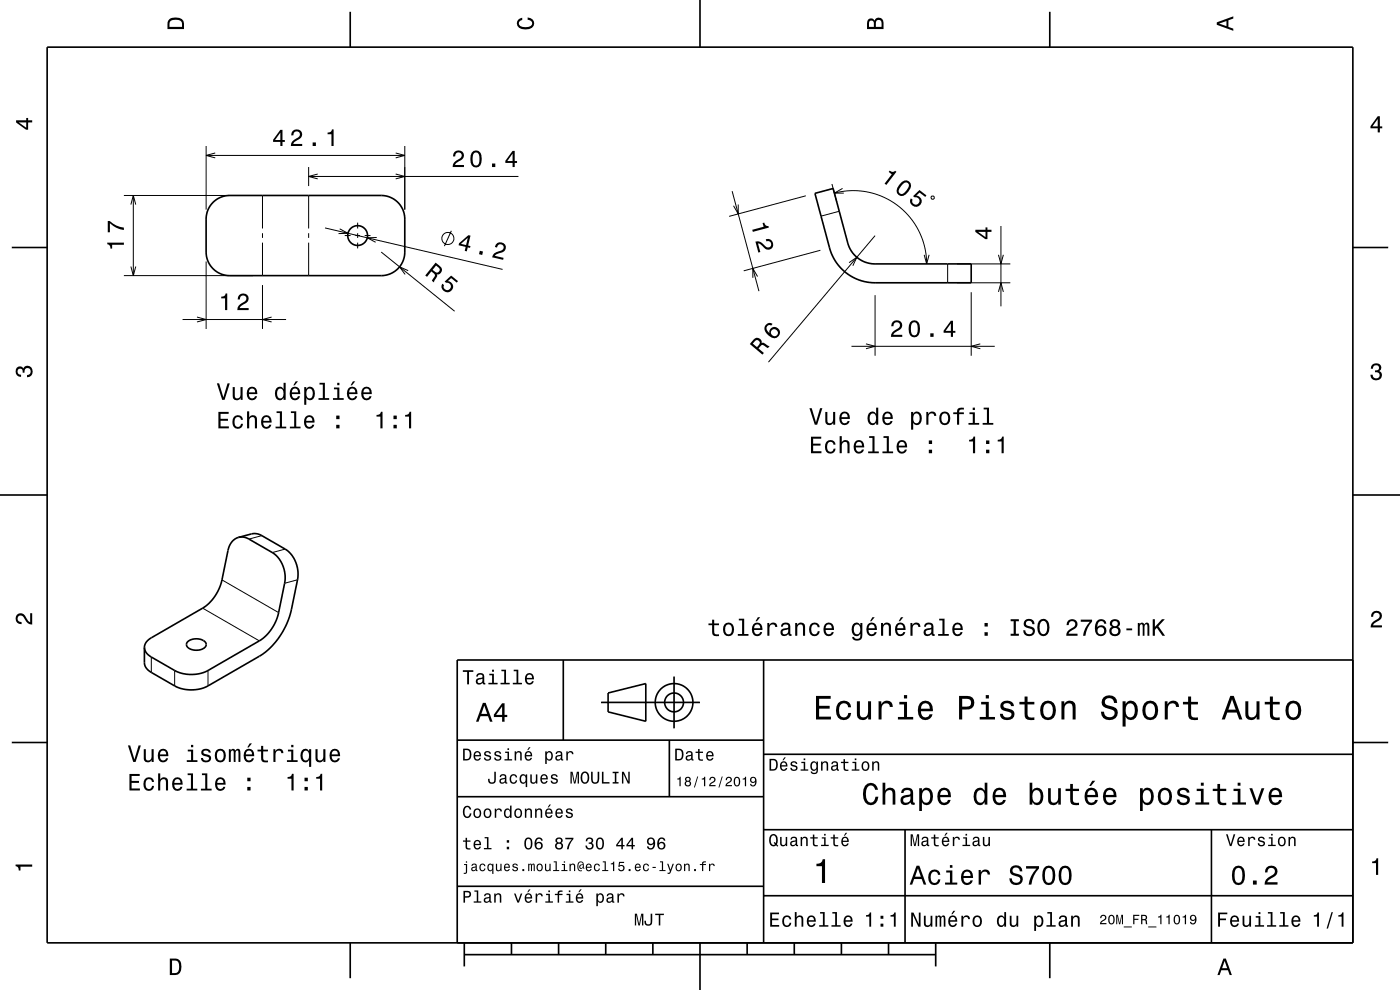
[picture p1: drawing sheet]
<svg xmlns="http://www.w3.org/2000/svg" width="297mm" height="210mm" viewBox="0 0 297 210" stroke-linecap="round" stroke-linejoin="round" font-family="sans-serif">
<g fill="none" stroke="#000" stroke-width=".21">
<path d="M43.7 31v13.5M43.7 33h42.2M45.7 32.5l-2 .5 2 .5M65.5 35.4v4.1M65.5 37.4h44.5M67.4 36.9l-1.9 .5 1.9 .5M83.9 32.5l2 .5-2 .5M83.9 36.9l2 .5-2 .5M85.9 31v13.5M176.5 39l1 3.9M178.7 40l-1.7 1h2M26.3 58.5h27.4"/>
<path d="M26.3 41.5h27.4M27.8 43.4l.5-1.9 .5 1.9M27.8 56.5l.5 2 .5-2M28.3 41.5v17M43.7 55.5v14.3M55.7 41.5v7M55.7 49.5v1M55.7 51.5v7M65.5 41.5v7M65.5 49.5v1M65.5 51.5v7M69 48.4l37.6 8.7"/>
<path d="M72.1 48.5l1.7 1-2 .1M73.1 50h1.3M75.4 50h1M75.9 47.2v1.3M75.9 49.5v1M75.9 51.5v1.2M77.4 50h1.2M79.9 50.4h-2l1.8 1M80.9 53.5l15.5 12.5M86.6 57.4l-1.8-.8 1.1 1.6M95.8 49l-1.5 3.2M155.3 40.5l5.7 21.3"/>
<path d="M156.6 43.4v2l-1-1.8M160.7 58.7l-1-1.8v2M170.9 41.5l-16.2 4.4M174 53.1l-16.2 4.3M177 41l3.5-.6 3.4 .3 3.4 1 1.8 1 1.4 .9 2.5 2.5 1.9 2.9 1.2 3.3 .4 1.9 .1 1.8M178 44.8l-3.8 1.1M180.1 55.7l1.7-1.1-.9 1.8M185.6 50l-22.6 26.8M196.1 54.1l.5 1.9 .5-1.9M197.7 41.6l.5 .1-.1 .5-.5-.1zM201 56v4M203 60h11.3"/>
<path d="M203 56h11.3M211.8 54.1l.5 1.9 .6-1.9M212.3 47.9v17.1M38.7 67.8h22M41.8 67.3l1.9 .5-1.9 .5M55.7 60.5v9.3M57.6 67.3l-1.9 .5 1.9 .5M180.6 73.5h30.4M183.7 72.9l1.9 .6-1.9 .5M185.6 62.6v12.9M206 62v13.5M208 72.9l-2 .6 2 .5"/>
<path d="M211.8 61.9l.5-1.9 .6 1.9M55.5 113.6l-2.7 .8M60.5 116.5l-2.7 .7M32.1 139.4v3.2M43 129l12 6.9M47.1 123l12 6.9M63.1 123l-2.7 .7M37.1 142.2v3.3M44.1 142.2v3.3"/>
<circle cx="95" cy="50.6" r="1.28"/>
</g>
<g fill="none" stroke="#000" stroke-width=".35">
<path d="M10 10h277v190h-277zM74.3 2.5v7.5M148.5 0v10M222.7 2.5v7.5M2.5 52.5h7.5M45.1 43a5 5 0 0 1 3.6-1.5h32.2a5 5 0 0 1 5 5v7a5 5 0 0 1-5 5h-32.2a5 5 0 0 1-5-5v-7a5 5 0 0 1 1.4-3.5zM172.9 41l3.8-1 3.1 11.5a6 6 0 0 0 5.8 4.5h20.4v4h-20.4a10 10 0 0 1-9.6-7.4zM287 52.5h7.5M0 105h10M50.6 114l.9-.1 1 .3 5.3 3a6.4 6.4 0 0 1 2.6 6.5l-1.3 6.2a9.5 9.5 0 0 1-4.1 6l-10.9 6.3a7.8 7.8 0 0 1-7 0l-5-2.8a2.51 2.51 0 0 1-1.5-2.1M50.6 114a3.4 3.4 0 0 0-2.2 2.8l-1.3 6.2a9.5 9.5 0 0 1-4.1 6l-10.9 6.3a2.49 2.49 0 0 0-1.5 2M50.6 114l3-.8 1 .1 .9 .3 5 2.9a6.4 6.4 0 0 1 2.6 6.5l-1.3 6.5-.6 1.8-1.2 2.7-1.6 2.3-1.3 1.3-1.6 1.3-11.4 6.6a7.8 7.8 0 0 1-7 0l-5-2.9a2.51 2.51 0 0 1-1.5-2v-3.3"/>
<path d="M287 105h10M39.8 136.2a2.81 2.81 0 0 1 3.9 .2 1.23 1.23 0 0 1-1.4 1.5 2.18 2.18 0 0 1-2.8-1.2zM119.5 140v17M162 140v60M287 140h-190v60M2.5 157.5h7.5M97 157h65M127.5 149h21M129 147l8-2v8l-8-2zM142 157v12M143 143.5v11M287 157.5h7.5"/>
<path d="M97 169h65M162 176h125M162 160h125M192 176v24M257 176v24M97 188h65M162 190h125M74.3 200v7.5M98.5 202.5h100M98.5 200v5M108.5 200v2.5M118.5 200v2.5"/>
<path d="M128.5 200v2.5M138.5 200v2.5M148.5 200v10M158.5 200v2.5M168.5 200v2.5M178.5 200v2.5M188.5 200v2.5M198.5 200v5M222.7 200v7.5"/>
<circle cx="75.9" cy="50" r="2.1"/>
<circle cx="143" cy="149" r="2"/>
<circle cx="143" cy="149" r="4"/>
</g>
<g fill="#000">
<path d="M36 4a2.18 2.18 0 0 0-.5 2.2h3.5v-1.2a1.43 1.43 0 0 0-1.7-1.3zM36.3 4.4a2.15 2.15 0 0 1 2.2 .3l.1 1h-2.6v-1z" fill-rule="evenodd"/>
<path d="M109.9 4.2l.9-.4v.4a.7 .7 0 0 0-.7 .5 .7 .7 0 0 0 .3 .8 1.7 1.7 0 0 0 2.5-.5 .9 .9 0 0 0-1-.8v-.5a1.24 1.24 0 0 1 1.4 1.1 1.24 1.24 0 0 1-1 1.4 2.22 2.22 0 0 1-2.5-.7l-.2-.5z" fill-rule="evenodd"/>
<path d="M184.2 4.2l-.3 .7v1.3h3.5v-1.3a.98 .98 0 0 0-.7-1.1 .98 .98 0 0 0-1.2 .6 .84 .84 0 0 0-1.3-.2zM184.5 4.5a.54 .54 0 0 1 .6-.1 .54 .54 0 0 1 .3 .6v.7h-1zM185.9 4.4a.62 .62 0 0 1 .8-.1 .62 .62 0 0 1 .3 .6v.8h-1.2z" fill-rule="evenodd"/>
<path d="M258.1 4.7v.6l3.5 1.2v-.4l-1-.4v-1.4l1-.4v-.4zM258.6 5l1.6-.5v1z" fill-rule="evenodd"/>
<path d="M3.4 25.5v.5l2.1 1.5h.5v-1.5h.8v-.5h-.8v-.5h-.4v.5zM4 26h1.6v1.1z" fill-rule="evenodd"/>
<path d="M59.5 27.5l-1.6 2.2v.4h1.6v.9h.4v-.9h.5v-.4h-.5v-2.2zM59.5 28.1v1.6h-1.1zM62.1 27.8l-.3 .9h.4a.7 .7 0 0 1 .6-.8 .7 .7 0 0 1 .8 .5 .7 .7 0 0 1-.5 .8 1.8 1.8 0 0 0-1.4 1.8h2.4v-.5h-1.9a2.2 2.2 0 0 1 1.5-1.1 1.13 1.13 0 0 0 .1-1.7 1.13 1.13 0 0 0-1.7 .1zM66.3 30.2v.8h.7v-.8zM69.5 28.1v.4h.8v2.5h.5v-3.6h-.4a.77 .77 0 0 1-.9 .7z" fill-rule="evenodd"/>
<path d="M96.4 32.2l-.3 1h.5a.71 .71 0 0 1 .5-.9 .71 .71 0 0 1 .8 .5 .71 .71 0 0 1-.5 .9 1.81 1.81 0 0 0-1.4 1.7h2.4v-.4h-1.9a2.23 2.23 0 0 1 1.5-1.2 1.13 1.13 0 0 0 .1-1.6 1.13 1.13 0 0 0-1.7 0zM100.1 32.4a2.68 2.68 0 0 0 .4 3 1.14 1.14 0 0 0 1.6-.9 2.31 2.31 0 0 0-.6-2.5l-.5-.1-.5 .1zM100.7 32.4h.6a2.38 2.38 0 0 1 0 2.6h-.6a2.37 2.37 0 0 1 0-2.6zM104.4 34.7v.7h.7v-.7zM108.7 32l-1.5 2.1v.5h1.5v.8h.5v-.8h.5v-.4h-.5v-2.2zM108.7 32.6v1.6h-1.1z" fill-rule="evenodd"/>
<path d="M188.7 36.2l-.2 .3 .7 .5-1.5 2 .3 .2 2.2-2.8-.3-.2a.78 .78 0 0 1-1.2 0zM191.3 38.6a2.28 2.28 0 0 0-1 2.4 1.13 1.13 0 0 0 1.9 .2 2.3 2.3 0 0 0 1-2.3 1.14 1.14 0 0 0-1.9-.3zM191.6 39l.3-.3a.63 .63 0 0 1 .7 .1 .63 .63 0 0 1 .2 .6 2.74 2.74 0 0 1-1.6 1.8l-.5-.4a2.13 2.13 0 0 1 .9-1.8zM193.2 42.1a1.21 1.21 0 0 0 .6 1.7 1.21 1.21 0 0 0 1.6-.8 1.21 1.21 0 0 0-1-1.5l.7-.7 1.2 1 .2-.4-1.4-1.1-1.4 1.3 .3 .3a.79 .79 0 0 1 1.1 .5 .79 .79 0 0 1-.7 1 .79 .79 0 0 1-.9-.8l.1-.2z" fill-rule="evenodd"/>
<path d="M292.3 24.7l-1.6 2.1v.4h1.6v.9h.4v-.9h.5v-.4h-.5v-2.1zM292.3 25.2v1.6h-1.1z" fill-rule="evenodd"/>
<path d="M22.8 51.5v.3a.77 .77 0 0 1 .6 .9h.4v-.8h2.5v-.4zM22.9 46.9v2.4h.4v-1.9a5.2 5.2 0 0 0 3 1.4v-.5a5.3 5.3 0 0 1-3-1.4z" fill-rule="evenodd"/>
<path d="M92.4 55.7l-2.2 2.7 .4 .3 .9-1.1a.85 .85 0 0 1 .6 1.2l-.5 .8 .4 .3 .8-1.3-.1-.4a.97 .97 0 0 0 1-.6 .97 .97 0 0 0-.4-1.2zM92.5 56.3a1.07 1.07 0 0 1 .8 1 .6 .6 0 0 1-.5 .5 .6 .6 0 0 1-.6-.2l-.4-.4z" fill-rule="evenodd"/>
<path d="M97.4 51.6l-.1 .4 1.5 .4-.2 .8 .4 .1 .2-.8 .5 .1 .1-.4-.5-.1 .5-2.1-.4-.1zM97.8 51.7l1.4-1.2-.3 1.5zM101.8 53.2l-.2 .7 .7 .2 .2-.7zM105.2 51.9l-.2 .5 .4 .1a.7 .7 0 0 1 .7-.7 .7 .7 0 0 1 .7 .7 .7 .7 0 0 1-.6 .7 1.8 1.8 0 0 0-1.8 1.4l2.3 .5 .1-.4-1.8-.4a2.24 2.24 0 0 1 1.7-.8 1.14 1.14 0 0 0 .3-1.8 1.14 1.14 0 0 0-1.8 .2z" fill-rule="evenodd"/>
<path d="M159.6 48.7l.1 .5 3.4-.9-.1-.4a.77 .77 0 0 1-.9-.7l-.3 .1 .2 .8zM160.3 51.3l.6 2.3 .4-.1-.5-1.9a2.22 2.22 0 0 1 1.5 1.2 1.14 1.14 0 0 0 1.8-.9 1.14 1.14 0 0 0-1.6-1.2l.1 .5a.71 .71 0 0 1 .9 .3 .71 .71 0 0 1-.2 .9 .71 .71 0 0 1-1-.2 1.81 1.81 0 0 0-2-.9z" fill-rule="evenodd"/>
<path d="M206.9 48.7v.5l2.1 1.5h.5v-1.5h.8v-.5h-.8v-.5h-.4v.5zM207.5 49.2h1.6v1.1z" fill-rule="evenodd"/>
<path d="M46.9 62.9v.4h.8v2.5h.5v-3.5h-.3a.77 .77 0 0 1-1 .6zM50.7 62.6l-.3 .9h.5a.7 .7 0 0 1 .5-.8 .7 .7 0 0 1 .9 .5 .7 .7 0 0 1-.5 .8 1.8 1.8 0 0 0-1.5 1.8h2.5v-.5h-2a2.19 2.19 0 0 1 1.5-1.1 1.13 1.13 0 0 0 .1-1.7 1.13 1.13 0 0 0-1.7 .1z" fill-rule="evenodd"/>
<path d="M93.8 60.2l.4 .3a.8 .8 0 0 0 .7 1 .8 .8 0 0 0 .8-.9 .8 .8 0 0 0-1.1-.6l-.3-.3 1.4-1.2 1.5 1.1-.3 .4-1.2-1-.7 .6a1.21 1.21 0 0 1 1 1.6 1.21 1.21 0 0 1-1.7 .7 1.21 1.21 0 0 1-.5-1.7z" fill-rule="evenodd"/>
<path d="M159.8 72.1l-.7 .9 2.6 2.2 .3-.3-1.1-1a1.09 1.09 0 0 1 1-.7l1 .6 .4-.4-1.4-.7-.3 .1a.97 .97 0 0 0-.6-1.1 .97 .97 0 0 0-1.2 .4zM160.1 72.5a.6 .6 0 0 1 .9-.2 .6 .6 0 0 1-.1 .9l-.3 .4-.9-.7z" fill-rule="evenodd"/>
<path d="M162.4 68.9a1.58 1.58 0 0 0 .7 2.3 1.26 1.26 0 0 0 1.9 .3 1.26 1.26 0 0 0 .1-1.9 1.11 1.11 0 0 0-1.3-.1 1.11 1.11 0 0 0-.6 1.1 1.03 1.03 0 0 1-.4-1.4 .58 .58 0 0 1 .8-.1l.3-.4a.99 .99 0 0 0-1.5 .2zM163.5 70.6a.75 .75 0 0 1 1.5 0 .75 .75 0 0 1-1.5 0z" fill-rule="evenodd"/>
<path d="M189.4 68.3l-.3 .9h.4a.7 .7 0 0 1 .6-.8 .7 .7 0 0 1 .8 .5 .7 .7 0 0 1-.5 .8 1.8 1.8 0 0 0-1.4 1.8h2.4v-.5h-1.9a2.19 2.19 0 0 1 1.5-1.1 1.14 1.14 0 0 0 .1-1.7 1.14 1.14 0 0 0-1.7 .1zM193.1 68.4a2.66 2.66 0 0 0 .3 3 1.14 1.14 0 0 0 1.7-.9 2.31 2.31 0 0 0-.6-2.4l-.5-.2-.6 .2zM193.6 68.4h.7a2.37 2.37 0 0 1 0 2.7h-.7a2.38 2.38 0 0 1 0-2.7zM197.4 70.7v.8h.7v-.8zM201.7 68l-1.5 2.1v.5h1.5v.9h.5v-.9h.5v-.4h-.5v-2.2zM201.7 68.6v1.6h-1.1z" fill-rule="evenodd"/>
<path d="M291.1 77.4a1.08 1.08 0 0 1 1.4-.2 1.08 1.08 0 0 1 .4 1.2l-.3 .3a1.06 1.06 0 0 1 .5 1.3 1.06 1.06 0 0 1-1.2 .7 1.1 1.1 0 0 1-1.2-1.2h.5a.71 .71 0 0 0 1 .8 .71 .71 0 0 0 .1-1.3h-.6v-.4a.61 .61 0 0 0 .8-.3 .61 .61 0 0 0-.2-.8 .61 .61 0 0 0-.9 .2l-.1 .5h-.5z" fill-rule="evenodd"/>
<path d="M3.6 78a.86 .86 0 0 1 1.4 .2 1.06 1.06 0 0 1 1.2-.6 1.06 1.06 0 0 1 .7 1.2 1.1 1.1 0 0 1-1.2 1.2v-.4a.71 .71 0 0 0 .8-1 .71 .71 0 0 0-1.3-.1v.6h-.4a.61 .61 0 0 0-.3-.8 .61 .61 0 0 0-.8 .2 .61 .61 0 0 0 .2 .8l.6 .2v.4a1.15 1.15 0 0 1-1.2-.6 1.15 1.15 0 0 1 .3-1.3z" fill-rule="evenodd"/>
<path d="M46.3 87.4v3.5h2.2v-.5h-1.7v-1.1h1.6v-.5h-1.6v-1h1.7v-.4zM49.6 88.4a1.53 1.53 0 0 0 .8 2.6 1.05 1.05 0 0 0 1.1-1.1h-.4a.67 .67 0 0 1-.6 .7 .67 .67 0 0 1-.7-.6 1.12 1.12 0 0 1 .7-1.5 .6 .6 0 0 1 .6 .6h.4a1.09 1.09 0 0 0-.7-1 1.09 1.09 0 0 0-1.2 .3zM52.4 87.2v3.7h.5v-1.6a.64 .64 0 0 1 .4-.8 .64 .64 0 0 1 .8 .4v2h.4v-1.8a.88 .88 0 0 0-.6-1 .88 .88 0 0 0-1 .5v-1.4zM55.7 88.4a1.54 1.54 0 0 0 .8 2.6 1.05 1.05 0 0 0 1.1-.9h-.5l-.2 .3-.4 .2a.75 .75 0 0 1-.7-1h1.8a1.16 1.16 0 0 0-.5-1.3 1.16 1.16 0 0 0-1.4 .1zM56 88.7a.66 .66 0 0 1 .8-.2 .66 .66 0 0 1 .4 .8h-1.4zM58.7 87.2v.4h.7v2.9h-.9v.4h2.2v-.4h-.9v-3.3zM61.7 87.2v.4h.7v2.9h-.9v.4h2.3v-.4h-.9v-3.3zM64.8 88.4a1.54 1.54 0 0 0 .8 2.6 1.06 1.06 0 0 0 1.1-.9h-.5l-.2 .3-.4 .2a.75 .75 0 0 1-.7-1h1.8a1.16 1.16 0 0 0-.5-1.3 1.16 1.16 0 0 0-1.4 .1zM65.1 88.7a.66 .66 0 0 1 .8-.2 .66 .66 0 0 1 .4 .8h-1.4zM71.3 90.1v.8h.7v-.8zM71.3 88.2v.7h.7v-.7z" fill-rule="evenodd"/>
<path d="M46 81.3l1.1 3.5h.5l1.1-3.5h-.4l-.9 3-.9-3zM49.4 82.1v1.8a.89 .89 0 0 0 .6 1 .89 .89 0 0 0 1-.5v.4h.5v-2.7h-.5v1.6a.65 .65 0 0 1-.4 .7 .65 .65 0 0 1-.8-.3v-2zM52.6 82.4a1.54 1.54 0 0 0 .8 2.5 1.06 1.06 0 0 0 1.1-.9h-.4l-.2 .4-.4 .1a.76 .76 0 0 1-.7-.9h1.8a1.17 1.17 0 0 0-.5-1.4 1.17 1.17 0 0 0-1.5 .2zM53 82.6a.66 .66 0 0 1 .8-.1 .66 .66 0 0 1 .3 .7h-1.3zM58.6 82.4a1.58 1.58 0 0 0 .8 2.5l.4-.1 .4-.4v.4h.4v-3.6h-.4v1.3a.89 .89 0 0 0-1.6-.1zM59 82.7a.62 .62 0 0 1 .6-.3 .62 .62 0 0 1 .5 .6 1.11 1.11 0 0 1-.6 1.5 1.19 1.19 0 0 1-.5-1.8zM62.7 80.9l-.5 .8h.3l.7-.8zM61.8 82.4a1.54 1.54 0 0 0 .8 2.5 1.06 1.06 0 0 0 1-.9h-.4l-.2 .4-.4 .1a.76 .76 0 0 1-.7-.9h1.8a1.16 1.16 0 0 0-.5-1.4 1.16 1.16 0 0 0-1.4 .2zM62.1 82.6a.66 .66 0 0 1 .8-.1 .66 .66 0 0 1 .3 .7h-1.3zM64.5 82.1v3.8h.5v-1.5a.93 .93 0 0 0 1 .5 .93 .93 0 0 0 .7-.8 1.5 1.5 0 0 0-.9-2.1l-.5 .1-.3 .4v-.4zM65.2 82.7a.63 .63 0 0 1 .7-.3 .63 .63 0 0 1 .4 .6 1.13 1.13 0 0 1-.6 1.5 1.18 1.18 0 0 1-.5-1.8zM67.8 81.2v.4h.7v2.8h-.9v.4h2.2v-.4h-.9v-3.2zM70.8 82.2v.4h.7v1.8h-.9v.4h2.3v-.4h-.9v-2.2zM71.5 81.2v.5h.5v-.5zM74.9 80.9l-.5 .8h.3l.7-.8zM73.9 82.4a1.54 1.54 0 0 0 .8 2.5 1.06 1.06 0 0 0 1.1-.9h-.5l-.2 .4-.3 .1a.76 .76 0 0 1-.7-.9h1.7a1.17 1.17 0 0 0-.5-1.4 1.17 1.17 0 0 0-1.4 .2zM74.2 82.6a.66 .66 0 0 1 .8-.1 .66 .66 0 0 1 .4 .7h-1.3zM76.9 82.4a1.54 1.54 0 0 0 .8 2.5 1.06 1.06 0 0 0 1.1-.9h-.4l-.2 .4-.4 .1a.76 .76 0 0 1-.7-.9h1.8a1.16 1.16 0 0 0-.5-1.4 1.16 1.16 0 0 0-1.5 .2zM77.3 82.6a.66 .66 0 0 1 .8-.1 .66 .66 0 0 1 .3 .7h-1.3z" fill-rule="evenodd"/>
<path d="M79.9 88v.4h.8v2.5h.5v-3.6h-.4a.77 .77 0 0 1-.9 .7zM83.5 90.1v.8h.7v-.8zM83.5 88.2v.7h.7v-.7zM86 88v.4h.8v2.5h.4v-3.6h-.3a.77 .77 0 0 1-.9 .7z" fill-rule="evenodd"/>
<path d="M172 92.6v3.5h2.3v-.4h-1.8v-1.2h1.6v-.4h-1.6v-1h1.7v-.5zM175.3 93.7a1.53 1.53 0 0 0 .9 2.5 1.06 1.06 0 0 0 1.1-1h-.5a.67 .67 0 0 1-.6 .6 .67 .67 0 0 1-.7-.6 1.12 1.12 0 0 1 .7-1.5 .59 .59 0 0 1 .6 .6h.5a1.09 1.09 0 0 0-.8-.9 1.09 1.09 0 0 0-1.2 .3zM178.1 92.5v3.6h.5v-1.5a.63 .63 0 0 1 .4-.8 .63 .63 0 0 1 .8 .3v2h.4v-1.7a.88 .88 0 0 0-.6-1 .88 .88 0 0 0-1 .4v-1.3zM181.4 93.7a1.55 1.55 0 0 0 .8 2.5 1.07 1.07 0 0 0 1.1-.8h-.5l-.2 .3-.4 .1a.76 .76 0 0 1-.6-.9h1.7a1.17 1.17 0 0 0-.5-1.4 1.17 1.17 0 0 0-1.4 .2zM181.7 93.9a.66 .66 0 0 1 .8-.1 .66 .66 0 0 1 .4 .7h-1.3zM184.4 92.5v.4h.7v2.9h-.9v.3h2.2v-.3h-.9v-3.3zM187.4 92.5v.4h.7v2.9h-.9v.3h2.3v-.3h-.9v-3.3zM190.5 93.7a1.54 1.54 0 0 0 .8 2.5 1.07 1.07 0 0 0 1.1-.8h-.4l-.3 .3-.3 .1a.76 .76 0 0 1-.7-.9h1.7a1.17 1.17 0 0 0-.5-1.4 1.17 1.17 0 0 0-1.4 .2zM190.9 93.9a.66 .66 0 0 1 .7-.1 .66 .66 0 0 1 .4 .7h-1.3zM197 95.4v.7h.7v-.7zM197 93.4v.8h.7v-.8z" fill-rule="evenodd"/>
<path d="M171.7 86.6l1.1 3.5h.6l1.1-3.5h-.5l-.9 3-.9-3zM175.1 87.4v1.8a.89 .89 0 0 0 .6 .9 .89 .89 0 0 0 1.1-.4v.4h.4v-2.7h-.5v1.5a.65 .65 0 0 1-.3 .8 .65 .65 0 0 1-.9-.3v-2zM178.4 87.7a1.54 1.54 0 0 0 .8 2.5 1.06 1.06 0 0 0 1-.9h-.4l-.2 .4-.4 .1a.76 .76 0 0 1-.7-.9h1.8a1.16 1.16 0 0 0-.5-1.4 1.16 1.16 0 0 0-1.4 .2zM178.7 87.9a.66 .66 0 0 1 .8-.1 .66 .66 0 0 1 .3 .7h-1.3zM184.3 87.7a1.58 1.58 0 0 0 .8 2.5l.4-.1 .4-.4v.4h.4v-3.6h-.4v1.3a.89 .89 0 0 0-1.6-.1zM184.7 88a.62 .62 0 0 1 .7-.3 .62 .62 0 0 1 .4 .6 1.12 1.12 0 0 1-.6 1.5 1.19 1.19 0 0 1-.5-1.8zM187.5 87.7a1.54 1.54 0 0 0 .8 2.5 1.06 1.06 0 0 0 1.1-.9h-.5l-.2 .4-.4 .1a.76 .76 0 0 1-.7-.9h1.8a1.16 1.16 0 0 0-.5-1.4 1.16 1.16 0 0 0-1.4 .2zM187.8 87.9a.66 .66 0 0 1 .8-.1 .66 .66 0 0 1 .3 .7h-1.3zM193.3 87.4v3.7h.4v-1.4a.93 .93 0 0 0 1 .5 .93 .93 0 0 0 .8-.9 1.5 1.5 0 0 0-1-2l-.4 .1-.4 .4v-.4zM193.9 88a.63 .63 0 0 1 .7-.3 .63 .63 0 0 1 .5 .6 1.13 1.13 0 0 1-.7 1.5 1.18 1.18 0 0 1-.5-1.8zM196.5 87.4v2.7h.5v-1.6a.66 .66 0 0 1 .3-.7 .66 .66 0 0 1 .8 .2l.1 .2h.4a.89 .89 0 0 0-.7-.9 .89 .89 0 0 0-1 .5v-.4zM199.6 87.7a1.53 1.53 0 0 0 .8 2.5 1.48 1.48 0 0 0 1.2-1.5 1.48 1.48 0 0 0-1.2-1.4l-.5 .1zM199.9 88a.67 .67 0 0 1 .7-.3 .67 .67 0 0 1 .5 .6 1.11 1.11 0 0 1-.7 1.5 1.17 1.17 0 0 1-.5-1.8zM202.2 87.5v.4h.8v2.2h.5v-2.2h1v-.4h-1v-.4l.3-.2h.7v-.4a1.04 1.04 0 0 0-1.5 .7v.3zM205.7 87.5v.4h.7v1.8h-.9v.4h2.2v-.4h-.9v-2.2zM206.4 86.5v.5h.4v-.5zM208.7 86.5v.3h.7v2.9h-.9v.4h2.2v-.4h-.9v-3.2z" fill-rule="evenodd"/>
<path d="M205.6 93.3v.3h.8v2.5h.5v-3.5h-.4a.78 .78 0 0 1-.9 .7zM209.2 95.4v.7h.7v-.7zM209.2 93.4v.8h.7v-.8zM211.7 93.3v.3h.8v2.5h.4v-3.5h-.3a.77 .77 0 0 1-.9 .7z" fill-rule="evenodd"/>
<path d="M3.6 130.4a1.22 1.22 0 0 1 2 .7l.4 .6 .4 .3v-1.9h.4v2.4a1.8 1.8 0 0 1-1.7-1.4 .71 .71 0 0 0-.9-.5 .71 .71 0 0 0-.5 .8 .71 .71 0 0 0 .9 .5v.5a1.18 1.18 0 0 1-1.2-.7 1.18 1.18 0 0 1 .2-1.3z" fill-rule="evenodd"/>
<path d="M151.1 131.4v.8h-.8v.4h.8v1.8a1.05 1.05 0 0 0 1.4 .5v-.4a.68 .68 0 0 1-1-.3v-1.6h1v-.4h-1v-.8zM153.7 132.4a1.53 1.53 0 0 0 .9 2.6 1.48 1.48 0 0 0 1.1-1.5 1.48 1.48 0 0 0-1.1-1.4l-.5 .1zM154 132.7a.67 .67 0 0 1 .7-.2 .67 .67 0 0 1 .5 .5 1.11 1.11 0 0 1-.6 1.6 1.17 1.17 0 0 1-.6-1.9zM156.7 131.2v.4h.7v2.9h-.9v.4h2.3v-.4h-.9v-3.3zM160.8 130.9l-.5 .9h.3l.7-.9zM159.8 132.4a1.54 1.54 0 0 0 .8 2.6 1.06 1.06 0 0 0 1.1-.9h-.4l-.3 .3-.3 .2a.76 .76 0 0 1-.7-1h1.7a1.16 1.16 0 0 0-.4-1.3 1.16 1.16 0 0 0-1.5 .1zM160.2 132.7a.66 .66 0 0 1 .8-.2 .66 .66 0 0 1 .3 .8h-1.3zM162.8 132.2v2.7h.4v-1.6a.66 .66 0 0 1 .4-.8 .66 .66 0 0 1 .8 .3l.1 .2h.4a.89 .89 0 0 0-.7-.9 .89 .89 0 0 0-1 .5v-.4zM165.9 132.3l-.2 .6h.4a.55 .55 0 0 1 .7-.5 .55 .55 0 0 1 .3 .8h-.2a1 1 0 0 0-1 .2 1 1 0 0 0-.3 1.1 .93 .93 0 0 0 1.7 0l.1 .3 .5 .1v-.4h-.2v-1.6a1.02 1.02 0 0 0-1.8-.6zM166.1 133.8l1.1-.3a.77 .77 0 0 1-.2 .9 .77 .77 0 0 1-.9 0zM168.7 132.2v2.7h.4v-1.6a.63 .63 0 0 1 .6-.9 .63 .63 0 0 1 .6 .8v1.7h.5v-1.8a.89 .89 0 0 0-.6-1 .89 .89 0 0 0-1.1 .5v-.4zM172 132.4a1.53 1.53 0 0 0 .8 2.6 1.06 1.06 0 0 0 1.1-1.1h-.4a.67 .67 0 0 1-.7 .7 .67 .67 0 0 1-.7-.6 1.12 1.12 0 0 1 .7-1.6 .59 .59 0 0 1 .7 .6h.4a1.09 1.09 0 0 0-.8-.9 1.09 1.09 0 0 0-1.1 .3zM175 132.4a1.54 1.54 0 0 0 .8 2.6 1.06 1.06 0 0 0 1.1-.9h-.5l-.2 .3-.4 .2a.76 .76 0 0 1-.6-1h1.7a1.16 1.16 0 0 0-.5-1.3 1.16 1.16 0 0 0-1.4 .1zM175.3 132.7a.66 .66 0 0 1 .8-.2 .66 .66 0 0 1 .4 .8h-1.3zM181 132.4a1.57 1.57 0 0 0 .7 2.6l.5-.2 .3-.4a.73 .73 0 0 1-.3 1.1 .73 .73 0 0 1-1-.4h-.4a1.1 1.1 0 0 0 1.2 .8 1.1 1.1 0 0 0 .9-1.2v-2.5h-.4v.4l-.3-.4a.9 .9 0 0 0-1.2 .2zM181.3 132.7a.63 .63 0 0 1 .7-.2 .63 .63 0 0 1 .5 .6 1.11 1.11 0 0 1-.7 1.5 1.19 1.19 0 0 1-.5-1.9zM185.1 130.9l-.5 .9h.3l.7-.9zM184.1 132.4a1.55 1.55 0 0 0 .8 2.6 1.07 1.07 0 0 0 1.1-.9h-.4l-.3 .3-.3 .2a.76 .76 0 0 1-.7-1h1.7a1.17 1.17 0 0 0-.5-1.3 1.17 1.17 0 0 0-1.4 .1zM184.4 132.7a.66 .66 0 0 1 .8-.2 .66 .66 0 0 1 .4 .8h-1.3zM186.9 132.2v2.7h.4v-1.6a.63 .63 0 0 1 .6-.9 .63 .63 0 0 1 .7 .8v1.7h.4v-1.8a.89 .89 0 0 0-.6-1 .89 .89 0 0 0-1.1 .5v-.4zM191.1 130.9l-.5 .9h.3l.7-.9zM190.2 132.4a1.54 1.54 0 0 0 .8 2.6 1.06 1.06 0 0 0 1.1-.9h-.5l-.2 .3-.4 .2a.76 .76 0 0 1-.7-1h1.8a1.16 1.16 0 0 0-.5-1.3 1.16 1.16 0 0 0-1.4 .1zM190.5 132.7a.66 .66 0 0 1 .8-.2 .66 .66 0 0 1 .3 .8h-1.3zM193.1 132.2v2.7h.5v-1.6a.66 .66 0 0 1 .3-.8 .66 .66 0 0 1 .9 .3v.2h.5a.89 .89 0 0 0-.7-.9 .89 .89 0 0 0-1.1 .5v-.4zM196.3 132.3l-.3 .6h.4a.55 .55 0 0 1 .7-.5 .55 .55 0 0 1 .4 .8h-.2a1 1 0 0 0-1.1 .2 1 1 0 0 0-.2 1.1 .93 .93 0 0 0 1.6 0l.1 .3 .6 .1v-.4h-.3v-1.6a1.02 1.02 0 0 0-1.7-.6zM196.5 133.8l1.1-.3a.77 .77 0 0 1-.2 .9 .77 .77 0 0 1-.9 0zM199.2 131.2v.4h.7v2.9h-.9v.4h2.3v-.4h-.9v-3.3zM202.3 132.4a1.54 1.54 0 0 0 .8 2.6 1.07 1.07 0 0 0 1.1-.9h-.4l-.3 .3-.3 .2a.76 .76 0 0 1-.7-1h1.8a1.17 1.17 0 0 0-.5-1.3 1.17 1.17 0 0 0-1.5 .1zM202.7 132.7a.66 .66 0 0 1 .8-.2 .66 .66 0 0 1 .3 .8h-1.3zM208.9 134.1v.8h.6v-.8zM208.9 132.2v.7h.6v-.7zM214.4 131.4v.4h.6v2.6h-.6v.5h1.8v-.5h-.7v-2.6h.7v-.4zM217.5 131.6a.96 .96 0 0 0-.3 1 .96 .96 0 0 0 .9 .6 .77 .77 0 0 1 .9 1 .84 .84 0 0 1-.9 .3 .84 .84 0 0 1-.6-.8h-.4a1.21 1.21 0 0 0 1.4 1.3 1.21 1.21 0 0 0 .8-1.8l-.8-.3a.71 .71 0 0 1-.9-.7 .7 .7 0 0 1 .8-.5 .7 .7 0 0 1 .6 .7h.5a1.16 1.16 0 0 0-.7-1.1 1.16 1.16 0 0 0-1.3 .3zM220.4 131.7a2.54 2.54 0 0 0 .4 3.1 1.21 1.21 0 0 0 1.7-.9 1.93 1.93 0 0 0-.9-2.6l-.8 .1zM221 131.8l.3-.1a1.7 1.7 0 0 1 .4 2.7l-.4 .1a1.68 1.68 0 0 1-.3-2.7zM226.6 131.7l-.3 .9h.4a.71 .71 0 0 1 .5-.8 .71 .71 0 0 1 .9 .5 .71 .71 0 0 1-.5 .8 1.81 1.81 0 0 0-1.4 1.8h2.4v-.5h-1.9a2.23 2.23 0 0 1 1.5-1.1 1.13 1.13 0 0 0 .1-1.7 1.13 1.13 0 0 0-1.7 .1zM229.3 131.4v.5h1.9a5.2 5.2 0 0 0-1.4 3h.5a5.3 5.3 0 0 1 1.4-3v-.5zM232.8 131.6a2.39 2.39 0 0 0 .2 3.3 1.16 1.16 0 0 0 1.5-.4 1.16 1.16 0 0 0-.2-1.5 1.16 1.16 0 0 0-1.5 0 1.03 1.03 0 0 1 .8-1.3 .58 .58 0 0 1 .6 .6h.5a1.11 1.11 0 0 0-.7-.9 1.11 1.11 0 0 0-1.2 .2zM232.8 133.8a.75 .75 0 0 1 1.4 0 .75 .75 0 0 1-1.4 0zM235.7 131.6a.83 .83 0 0 0 .2 1.4 1.11 1.11 0 0 0-.4 1.5 1.11 1.11 0 0 0 1.5 .4 1.03 1.03 0 0 0 .7-.9 1.03 1.03 0 0 0-.5-1 .89 .89 0 0 0 .4-1.1 .89 .89 0 0 0-1.1-.6zM235.8 133.9a.71 .71 0 0 1 1.4 0 .71 .71 0 0 1-1.4 0zM235.9 132.3a.6 .6 0 0 1 1.2 0 .6 .6 0 0 1-1.2 0zM239 133.3v.4h1.2v-.4zM241.4 132.2v2.7h.4v-1.9l.2-.5h.3l.1 .2v2.2h.4v-2.1l.4-.4 .2 .2v.4v1.9h.4v-1.9a.69 .69 0 0 0-.5-.9l-.5 .3-.2-.2-.3-.1-.5 .3v-.2zM244.5 131.4v3.5h.5v-1.3l.4-.4 1.2 1.7h.6l-1.5-2.1 1.4-1.4h-.6l-1.5 1.6v-1.6z" fill-rule="evenodd"/>
<path d="M291.2 129.9a1.18 1.18 0 0 1 1.9 .3 1.18 1.18 0 0 1-1 1.7l-.5 .3-.3 .5h1.9v.4h-2.4a1.8 1.8 0 0 1 1.4-1.8 .71 .71 0 0 0 .5-.8 .71 .71 0 0 0-.9-.5 .71 .71 0 0 0-.5 .8h-.4z" fill-rule="evenodd"/>
<path d="M27.1 158.1l1.2 3.5h.5l1.1-3.5h-.5l-.9 3-.9-3zM30.5 158.9v1.8a.89 .89 0 0 0 .6 1 .89 .89 0 0 0 1.1-.5v.4h.4v-2.7h-.4v1.6a.65 .65 0 0 1-.4 .8 .65 .65 0 0 1-.8-.3l-.1-2.1zM33.8 159.2a1.54 1.54 0 0 0 .8 2.5 1.06 1.06 0 0 0 1.1-.8h-.5l-.2 .3-.4 .1a.76 .76 0 0 1-.7-.9h1.8a1.17 1.17 0 0 0-.5-1.4 1.17 1.17 0 0 0-1.4 .2zM34.1 159.4a.66 .66 0 0 1 .8-.1 .66 .66 0 0 1 .3 .7h-1.3zM39.8 159v.4h.7v1.9h-.9v.3h2.3v-.3h-.9v-2.3zM40.5 158v.5h.5v-.5zM42.9 159a.76 .76 0 0 0-.2 .9 .76 .76 0 0 0 .7 .5l.9 .3a.63 .63 0 0 1-.6 .7 .63 .63 0 0 1-.6-.6h-.5a1.07 1.07 0 0 0 1.2 .9 1.07 1.07 0 0 0 .9-1.2l-.4-.3-1.1-.4a.53 .53 0 0 1 .4-.7 .53 .53 0 0 1 .7 .5h.4a1.03 1.03 0 0 0-.7-.8 1.03 1.03 0 0 0-1.1 .2zM45.9 159.2a1.53 1.53 0 0 0 .8 2.5 1.48 1.48 0 0 0 1.2-1.4 1.48 1.48 0 0 0-1.2-1.5l-.5 .1zM46.2 159.5a.67 .67 0 0 1 .7-.3 .67 .67 0 0 1 .5 .6 1.11 1.11 0 0 1-.7 1.5 1.17 1.17 0 0 1-.5-1.8zM48.5 158.9v2.7h.5v-2.1l.2-.3h.2l.2 .3v2.1h.4v-2l.3-.4 .2 .1 .1 .4v1.9h.4v-1.8a.69 .69 0 0 0-.5-1l-.6 .4-.2-.3-.3-.1-.5 .4v-.3zM53 157.7l-.5 .9h.3l.7-.9zM52 159.2a1.54 1.54 0 0 0 .8 2.5 1.05 1.05 0 0 0 1.1-.8h-.5l-.2 .3-.4 .1a.76 .76 0 0 1-.6-.9h1.7a1.16 1.16 0 0 0-.5-1.4 1.16 1.16 0 0 0-1.4 .2zM52.3 159.4a.66 .66 0 0 1 .8-.1 .66 .66 0 0 1 .4 .7h-1.3zM55.4 158.2v.8h-.8v.4h.8v1.8a1.04 1.04 0 0 0 1.5 .5v-.4a.68 .68 0 0 1-1-.3l-.1-1.6h1.1v-.4h-1.1v-.8zM58 158.9v2.7h.4v-1.5a.66 .66 0 0 1 .4-.8 .66 .66 0 0 1 .8 .2l.1 .3h.4a.89 .89 0 0 0-.7-1 .89 .89 0 0 0-1 .6v-.5zM61.1 159v.4h.7v1.9h-.9v.3h2.2v-.3h-.9v-2.3zM61.8 158v.5h.4v-.5zM64 159.2a1.57 1.57 0 0 0 .8 2.5l.4-.1 .4-.4v1.5h.4v-3.8h-.4v.4l-.2-.2a.88 .88 0 0 0-1.4 .1zM64.4 159.5a.62 .62 0 0 1 .7-.3 .62 .62 0 0 1 .4 .6 1.12 1.12 0 0 1-.6 1.5 1.19 1.19 0 0 1-.5-1.8zM66.9 158.9v1.8a.89 .89 0 0 0 .6 1 .89 .89 0 0 0 1.1-.5v.4h.4v-2.7h-.4v1.6a.65 .65 0 0 1-.4 .8 .65 .65 0 0 1-.8-.3v-2.1zM70.2 159.2a1.55 1.55 0 0 0 .8 2.5 1.06 1.06 0 0 0 1.1-.8h-.4l-.3 .3-.3 .1a.76 .76 0 0 1-.7-.9h1.7a1.17 1.17 0 0 0-.4-1.4 1.17 1.17 0 0 0-1.5 .2zM70.6 159.4a.66 .66 0 0 1 .8-.1 .66 .66 0 0 1 .3 .7h-1.3z" fill-rule="evenodd"/>
<path d="M98.2 158.8v2.5h.9a1.37 1.37 0 0 0 .7-2.2 1.56 1.56 0 0 0-1.6-.3zM98.6 159.1a.98 .98 0 0 1 1.1 .7 .98 .98 0 0 1-.6 1.2h-.5zM100.7 159.6a1.04 1.04 0 0 0-.2 1.2 1.04 1.04 0 0 0 1 .5l.5-.5h-.3l-.4 .3a.54 .54 0 0 1-.5-.7h1.3a.83 .83 0 0 0-.4-.9 .83 .83 0 0 0-1 .1zM100.9 159.7l.2-.1a.47 .47 0 0 1 .5 .1 .47 .47 0 0 1 .1 .5h-.9zM102.9 159.5l-.2 .1a.69 .69 0 0 0 .9 .9l.2 .1a.43 .43 0 0 1-.4 .5 .43 .43 0 0 1-.4-.4h-.3a.74 .74 0 0 0 .9 .7 .74 .74 0 0 0 .5-1l-1-.4a.38 .38 0 0 1 .3-.5 .38 .38 0 0 1 .4 .4h.3a.78 .78 0 0 0-1.2-.4zM105.1 159.5l-.2 .1a.69 .69 0 0 0 .9 .9l.2 .1a.43 .43 0 0 1-.4 .5 .43 .43 0 0 1-.5-.4h-.3a.74 .74 0 0 0 .9 .7 .74 .74 0 0 0 .5-1l-.9-.4a.38 .38 0 0 1 .3-.5 .38 .38 0 0 1 .4 .4h.3a.77 .77 0 0 0-1.2-.4zM107.2 159.4v.3h.5v1.3h-.7v.3h1.6v-.3h-.6v-1.6zM107.7 158.7v.4h.3v-.4zM109.2 159.4v1.9h.3v-1.1a.45 .45 0 0 1 .4-.6 .45 .45 0 0 1 .5 .5v1.2h.3v-1.3a.63 .63 0 0 0-.5-.7 .63 .63 0 0 0-.7 .4v-.3zM112.2 158.5l-.4 .6h.3l.5-.6zM111.5 159.6a1.04 1.04 0 0 0-.2 1.2 1.04 1.04 0 0 0 1.1 .5l.5-.5h-.3l-.5 .3a.54 .54 0 0 1-.5-.7h1.3a.83 .83 0 0 0-.4-.9 .83 .83 0 0 0-1 .1zM111.8 159.7l.1-.1a.48 .48 0 0 1 .5 .1 .48 .48 0 0 1 .2 .5h-1zM115.7 159.4v2.7h.3v-1.1a.66 .66 0 0 0 .7 .4 .66 .66 0 0 0 .5-.6 .91 .91 0 0 0 0-1.1 .91 .91 0 0 0-1-.3l-.2 .3v-.3zM116.1 159.8a.45 .45 0 0 1 .5-.2 .45 .45 0 0 1 .3 .4 .65 .65 0 0 1 .1 .8 .65 .65 0 0 1-.7 .2 .98 .98 0 0 1-.2-1.2zM118.1 159.5l-.2 .4h.3a.39 .39 0 0 1 .4-.3 .39 .39 0 0 1 .3 .5h-.1a.65 .65 0 0 0-1 .4 .65 .65 0 0 0 .6 .9l.6-.3 .1 .2h.4v-.2l-.2-.1v-1.1a.72 .72 0 0 0-.5-.6 .72 .72 0 0 0-.7 .2zM118.2 160.6l.8-.3a.55 .55 0 0 1-.2 .7 .55 .55 0 0 1-.6 0zM120.1 159.4v1.9h.4v-1.1a.47 .47 0 0 1 .2-.6 .47 .47 0 0 1 .6 .2v.2h.4a.64 .64 0 0 0-.5-.7 .64 .64 0 0 0-.8 .4v-.3z" fill-rule="evenodd"/>
<path d="M98.2 142.2v.3h.9v2.7h.4v-2.7h.9v-.3zM101.3 143l-.3 .5h.4a.47 .47 0 0 1 .5-.4 .47 .47 0 0 1 .4 .6l-.2 .1a.84 .84 0 0 0-1 .2 .84 .84 0 0 0 0 1.1 .9 .9 0 0 0 1.3-.2l.1 .2 .5 .1v-.3l-.3-.1v-1.3a.87 .87 0 0 0-.6-.7 .87 .87 0 0 0-.8 .2zM101.4 144.3l.9-.3a.66 .66 0 0 1-.1 .7 .66 .66 0 0 1-.8 .1zM103.8 142.9v.3h.6v1.6h-.8v.4h2v-.4h-.8v-1.9zM104.4 142.1v.4h.4v-.4zM106.4 142.1v.3h.6v2.4h-.8v.4h1.9v-.4h-.7v-2.7zM109 142.1v.3h.6v2.4h-.8v.4h1.9v-.4h-.7v-2.7zM111.6 143.1a1.32 1.32 0 0 0 .7 2.1 .9 .9 0 0 0 .9-.7h-.3l-.2 .3-.4 .1a.65 .65 0 0 1-.6-.8h1.6a1 1 0 0 0-.4-1.2 1 1 0 0 0-1.3 .2zM111.9 143.3a.57 .57 0 0 1 .7-.1 .57 .57 0 0 1 .3 .6h-1.2z" fill-rule="evenodd"/>
<path d="M102.4 149.1l-1.4 4h.5l.4-1.2h1.6l.4 1.2h.6l-1.5-4zM102.7 149.7l.7 1.7h-1.3zM106.5 149.2l-1.7 2.4v.5h1.7v1h.5v-1h.6v-.5h-.6v-2.4zM106.5 149.9v1.7h-1.3z" fill-rule="evenodd"/>
<path d="M143.2 158.8v2.5h.9a1.37 1.37 0 0 0 .7-2.2 1.56 1.56 0 0 0-1.6-.3zM143.6 159.1a.98 .98 0 0 1 1.1 .7 .98 .98 0 0 1-.6 1.2h-.5zM145.7 159.5l-.2 .4h.3a.39 .39 0 0 1 .5-.3 .39 .39 0 0 1 .3 .5h-.2a.65 .65 0 0 0-.9 .4 .65 .65 0 0 0 .5 .9l.7-.3v.2h.4v-.2l-.1-.1-.1-1.1a.73 .73 0 0 0-.4-.6 .73 .73 0 0 0-.8 .2zM145.8 160.6l.8-.3a.55 .55 0 0 1-.1 .7 .55 .55 0 0 1-.7 0zM148.1 158.9v.5h-.5v.3h.5v1.3a.75 .75 0 0 0 1 .4v-.3a.48 .48 0 0 1-.7-.3v-1.1h.7v-.3h-.7v-.5zM150 159.6a1.04 1.04 0 0 0-.2 1.2 1.04 1.04 0 0 0 1.1 .5l.5-.5h-.4l-.4 .3a.54 .54 0 0 1-.5-.7h1.3a.83 .83 0 0 0-.4-.9 .83 .83 0 0 0-1 .1zM150.3 159.7l.1-.1a.48 .48 0 0 1 .5 .1 .48 .48 0 0 1 .2 .5h-1z" fill-rule="evenodd"/>
<path d="M173.1 147.6v5h3.2v-.6h-2.5v-1.7h2.2v-.6h-2.2v-1.5h2.4v-.6zM177.8 149.2a2.59 2.59 0 0 0 .5 3.4 1.58 1.58 0 0 0 2.3-1.4h-.6a.95 .95 0 0 1-.9 1 .95 .95 0 0 1-1-.9 1.59 1.59 0 0 1 .9-2.1 .85 .85 0 0 1 .9 .8h.7a1.56 1.56 0 0 0-1.1-1.3 1.56 1.56 0 0 0-1.7 .5zM181.8 148.8v2.5a1.27 1.27 0 0 0 .9 1.4 1.27 1.27 0 0 0 1.5-.7v.6h.6v-3.8h-.6v2.2a.92 .92 0 0 1-.6 1.1 .92 .92 0 0 1-1.2-.4v-2.9zM186.4 148.8v3.8h.6v-2.2a.95 .95 0 0 1 .5-1.1 .95 .95 0 0 1 1.2 .3l.1 .4h.6a1.28 1.28 0 0 0-1-1.4 1.28 1.28 0 0 0-1.4 .8v-.6zM190.8 148.9v.5h1v2.7h-1.3v.5h3.2v-.5h-1.3v-3.2zM191.8 147.4v.8h.6v-.8zM195.1 149.2a2.62 2.62 0 0 0 .5 3.4 1.57 1.57 0 0 0 2.2-1.1h-.6l-.3 .5-.5 .2a1.08 1.08 0 0 1-1-1.3h2.5a1.66 1.66 0 0 0-.7-2 1.66 1.66 0 0 0-2.1 .3zM195.6 149.5a.94 .94 0 0 1 1.2-.2 .94 .94 0 0 1 .5 1h-1.9zM203.5 147.6v5h.6v-2.1h.8a1.47 1.47 0 0 0 1.8-1.2 1.47 1.47 0 0 0-1.5-1.7zM204.1 148.2a1.6 1.6 0 0 1 1.8 .5 .86 .86 0 0 1 0 .9 .86 .86 0 0 1-.9 .3h-.9zM208.1 148.9v.5h1v2.7h-1.3v.5h3.3v-.5h-1.3v-3.2zM209.1 147.4v.8h.7v-.8zM212.6 148.9a1.08 1.08 0 0 0-.3 1.2 1.08 1.08 0 0 0 1 .7l1.1 .4a.57 .57 0 0 1 .2 .6 .57 .57 0 0 1-.5 .4 .96 .96 0 0 1-1.4-.8h-.6a1.6 1.6 0 0 0 1.3 1.4 1.6 1.6 0 0 0 1.7-.8 1.13 1.13 0 0 0-1-1.6l-1.1-.3-.2-.4a.87 .87 0 0 1 .9-.5 .87 .87 0 0 1 .8 .6h.6a1.41 1.41 0 0 0-2.1-1.1zM217.4 147.8v1.1h-1.1v.5h1.1v2.6l.2 .4 .4 .3h1.4v-.5a.97 .97 0 0 1-1.4-.5v-2.3h1.4v-.5h-1.4v-1.1zM221.1 149.2a2.56 2.56 0 0 0 .5 3.4 1.72 1.72 0 0 0 1.8-.2 1.72 1.72 0 0 0 .6-1.7 1.7 1.7 0 0 0-.9-1.9 1.7 1.7 0 0 0-2 .4zM221.6 149.6a.96 .96 0 0 1 1-.4 .96 .96 0 0 1 .7 .8 1.59 1.59 0 0 1-1 2.2 1.19 1.19 0 0 1-1-1.5zM225.2 148.8v3.8h.6v-2.2a.97 .97 0 0 1 .5-1.1 .97 .97 0 0 1 1.1 .2l.1 .7v2.4h.7v-2.5a1.27 1.27 0 0 0-.9-1.4 1.27 1.27 0 0 0-1.5 .6v-.5zM234.1 147.9a1.38 1.38 0 0 0-.3 1.5 1.38 1.38 0 0 0 1.3 .9 1.25 1.25 0 0 1 1.4 .9 1.15 1.15 0 0 1-1.3 .9 1.15 1.15 0 0 1-1-1.1h-.7a1.8 1.8 0 0 0 1.7 1.8 1.8 1.8 0 0 0 1.9-1.6 1.46 1.46 0 0 0-1.5-1.4l-.6-.2a.83 .83 0 0 1-.5-1.1 .83 .83 0 0 1 1.2-.3l.5 .5 .1 .4h.7a1.67 1.67 0 0 0-1-1.6 1.67 1.67 0 0 0-1.9 .4zM238.2 148.8v5.3h.6v-2.1a1.32 1.32 0 0 0 1.4 .7 1.32 1.32 0 0 0 1.1-1.1 2.43 2.43 0 0 0-.8-2.8 1.21 1.21 0 0 0-1.7 .5v-.5zM239.1 149.6a.9 .9 0 0 1 .9-.4 .9 .9 0 0 1 .7 .8 1.61 1.61 0 0 1-.9 2.2 1.18 1.18 0 0 1-1-1.5zM242.8 149.2a2.56 2.56 0 0 0 .5 3.4 1.72 1.72 0 0 0 1.8-.2 1.72 1.72 0 0 0 .6-1.7 1.7 1.7 0 0 0-.9-1.9 1.7 1.7 0 0 0-2 .4zM243.3 149.6a.96 .96 0 0 1 1-.4 .96 .96 0 0 1 .7 .8 1.59 1.59 0 0 1-1 2.2 1.19 1.19 0 0 1-1-1.5zM247.1 148.8v3.8h.6v-2.2a.95 .95 0 0 1 .5-1.1 .95 .95 0 0 1 1.2 .3l.1 .4h.6a1.28 1.28 0 0 0-1-1.4 1.28 1.28 0 0 0-1.4 .8v-.6zM252 147.8v1.1h-1v.5h1l.1 2.6 .2 .4 .4 .3h1.4v-.5a.97 .97 0 0 1-1.4-.5v-2.3h1.4v-.5h-1.4v-1.1zM261 147.6l-1.8 5h.6l.6-1.4h2l.5 1.4h.7l-1.9-5zM261.4 148.3l.7 2.2h-1.5zM264.2 148.8v2.5a1.27 1.27 0 0 0 .9 1.4 1.27 1.27 0 0 0 1.5-.7v.6h.6v-3.8h-.6v2.2a.92 .92 0 0 1-.6 1.1 .92 .92 0 0 1-1.1-.4l-.1-2.9zM269.4 147.8v1.1h-1.1v.5h1.1v2.6l.2 .4 .4 .3 .7 .1 .8-.1v-.5a.97 .97 0 0 1-1.4-.5l-.1-2.3h1.5v-.5h-1.5v-1.1zM273.1 149.2a2.56 2.56 0 0 0 .6 3.4 1.72 1.72 0 0 0 1.8-.2 1.72 1.72 0 0 0 .6-1.7 1.7 1.7 0 0 0-.9-1.9 1.7 1.7 0 0 0-2.1 .4zM273.6 149.6a.96 .96 0 0 1 1-.4 .96 .96 0 0 1 .7 .8 1.59 1.59 0 0 1-.9 2.2 1.19 1.19 0 0 1-1.1-1.5z" fill-rule="evenodd"/>
<path d="M27.5 164.2v3.5h2.2v-.4h-1.8v-1.2h1.6v-.5h-1.6v-1h1.7v-.4zM30.7 165.3a1.53 1.53 0 0 0 .9 2.5 1.06 1.06 0 0 0 1.1-1.1h-.4a.67 .67 0 0 1-.7 .7 .67 .67 0 0 1-.7-.6 1.11 1.11 0 0 1 .7-1.5 .6 .6 0 0 1 .6 .6h.5a1.09 1.09 0 0 0-.8-1 1.09 1.09 0 0 0-1.2 .4zM33.5 164.1v3.6h.5v-1.6a.63 .63 0 0 1 .4-.8 .63 .63 0 0 1 .8 .4v2h.4v-1.8a.88 .88 0 0 0-.6-1 .88 .88 0 0 0-1 .5v-1.3zM36.8 165.3a1.54 1.54 0 0 0 .8 2.5 1.05 1.05 0 0 0 1.1-.9h-.4l-.3 .4-.3 .1a.76 .76 0 0 1-.7-1h1.7a1.16 1.16 0 0 0-.4-1.3 1.16 1.16 0 0 0-1.5 .2zM37.2 165.5a.66 .66 0 0 1 .8-.2 .66 .66 0 0 1 .3 .8h-1.3zM39.8 164.1v.3h.7v2.9h-.9v.4h2.3v-.4h-1v-3.2zM42.8 164.1v.3h.7v2.9h-.9v.4h2.3v-.4h-.9v-3.2zM45.9 165.3a1.54 1.54 0 0 0 .8 2.5 1.06 1.06 0 0 0 1.1-.9h-.4l-.3 .4-.3 .1a.76 .76 0 0 1-.7-1h1.8a1.16 1.16 0 0 0-.5-1.3 1.16 1.16 0 0 0-1.5 .2zM46.3 165.5a.66 .66 0 0 1 .8-.2 .66 .66 0 0 1 .3 .8h-1.3zM52.5 166.9v.8h.7v-.8zM52.5 165v.7h.7v-.7z" fill-rule="evenodd"/>
<path d="M61 164.8v.4h.8v2.5h.5v-3.6h-.4a.77 .77 0 0 1-.9 .7zM64.6 166.9v.8h.7v-.8zM64.6 165v.7h.7v-.7zM67.1 164.8v.4h.8v2.5h.5v-3.6h-.4a.77 .77 0 0 1-.9 .7z" fill-rule="evenodd"/>
<path d="M98.8 177.7v.6h-.6v.3h.6v1.2a.75 .75 0 0 0 1 .4v-.3a.49 .49 0 0 1-.7-.2v-1.1h.7v-.3h-.7v-.6zM100.7 178.4a1.04 1.04 0 0 0-.2 1.2 1.04 1.04 0 0 0 1 .6l.5-.6h-.3l-.4 .3a.54 .54 0 0 1-.5-.6h1.3a.83 .83 0 0 0-.4-1 .83 .83 0 0 0-1 .1zM100.9 178.6l.2-.1a.47 .47 0 0 1 .5 0 .47 .47 0 0 1 .1 .5h-.9zM102.8 177.6v.2h.5v2.1h-.6v.3h1.6v-.3h-.7v-2.3zM107.5 179.6v.6h.5v-.6zM107.5 178.2v.6h.5v-.6zM111.4 178a1.44 1.44 0 0 0 .7 2.2 1.45 1.45 0 0 0 .6-2.2 .79 .79 0 0 0-1.3 0zM111.9 178h.4a1.71 1.71 0 0 1 0 1.9h-.4a1.69 1.69 0 0 1 0-1.9zM113.8 177.8a1.72 1.72 0 0 0 .1 2.3 .83 .83 0 0 0 1.1-.2 .83 .83 0 0 0-.1-1.1 .83 .83 0 0 0-1.1 0 .74 .74 0 0 1 .5-.9l.4 .1 .1 .3h.3a.8 .8 0 0 0-.5-.6 .8 .8 0 0 0-.8 .1zM113.7 179.4a.55 .55 0 0 1 1.1 0 .55 .55 0 0 1-1.1 0zM118 177.8l-.1 .2a.57 .57 0 0 0 .3 .8 .78 .78 0 0 0-.2 1.2 .78 .78 0 0 0 1.2 0 .78 .78 0 0 0-.2-1.2 .68 .68 0 0 0 .3-1 .68 .68 0 0 0-1-.1zM118.1 179.5a.51 .51 0 0 1 1 0 .51 .51 0 0 1-1 0zM118.2 178.3a.42 .42 0 0 1 .8 0 .42 .42 0 0 1-.8 0zM119.9 177.7v.3h1.4a3.7 3.7 0 0 0-1 2.2h.3a3.8 3.8 0 0 1 1-2.2v-.3zM124.5 177.8l-.2 .7h.3a.44 .44 0 0 1 .2-.6 .44 .44 0 0 1 .6 .2 .44 .44 0 0 1-.2 .6h-.3v.3a.52 .52 0 0 1 .7 .3 .52 .52 0 0 1-.4 .7 .52 .52 0 0 1-.6-.4l-.1-.2h-.3a.84 .84 0 0 0 1.1 .8 .84 .84 0 0 0 .4-1.3l-.2-.1a.72 .72 0 0 0 .1-1.1 .72 .72 0 0 0-1.1 .1zM126.6 178a1.44 1.44 0 0 0 .7 2.2 1.45 1.45 0 0 0 .6-2.2 .79 .79 0 0 0-1.3 0zM127 178h.5a1.71 1.71 0 0 1 0 1.9h-.5a1.69 1.69 0 0 1 0-1.9zM131.8 177.7l-1.1 1.5v.3h1.1v.7h.3v-.7h.4v-.3h-.4v-1.5zM131.8 178.1v1.1h-.8zM134 177.7l-1.1 1.5v.3h1.1v.7h.3v-.7h.4v-.3h-.4v-1.5zM134 178.1v1.1h-.8zM137.5 177.9a.82 .82 0 0 0-.1 1.2 .82 .82 0 0 0 1.2-.1 .73 .73 0 0 1-.6 .9l-.3-.1-.1-.3h-.3a.88 .88 0 0 0 1 .7 .88 .88 0 0 0 .7-1.1 1.01 1.01 0 0 0-.3-1.2 1.01 1.01 0 0 0-1.2 0zM137.6 178.5a.53 .53 0 0 1 1 0 .53 .53 0 0 1-1 0zM139.8 177.8a1.72 1.72 0 0 0 .1 2.3 .83 .83 0 0 0 1.1-.2 .83 .83 0 0 0-.1-1.1 .83 .83 0 0 0-1.1 0 .74 .74 0 0 1 .6-.9l.3 .1 .1 .3h.4a.8 .8 0 0 0-.6-.6 .8 .8 0 0 0-.8 .1zM139.8 179.4a.53 .53 0 0 1 1 0 .53 .53 0 0 1-1 0z" fill-rule="evenodd"/>
<path d="M98.4 171.2a1.45 1.45 0 0 0 .7 2.3 .94 .94 0 0 0 .9-1h-.3a.59 .59 0 0 1-.8 .7 1.31 1.31 0 0 1 .2-2l.3 .1 .2 .4h.4a.85 .85 0 0 0-.6-.8 .85 .85 0 0 0-1 .3zM100.6 171.7a1.04 1.04 0 0 0-.1 1.3 1.04 1.04 0 0 0 1.1 .5 1.04 1.04 0 0 0 .5-1.3 1.04 1.04 0 0 0-1.2-.7zM100.9 171.9a.48 .48 0 0 1 .5-.1 .48 .48 0 0 1 .3 .4 .66 .66 0 0 1 0 .7 .66 .66 0 0 1-.7 .3 .98 .98 0 0 1-.1-1.3zM102.8 171.7a1.04 1.04 0 0 0-.2 1.3 1.04 1.04 0 0 0 1.2 .5 1.04 1.04 0 0 0 .5-1.3 1.04 1.04 0 0 0-1.2-.7zM103 171.9a.48 .48 0 0 1 .5-.1 .48 .48 0 0 1 .4 .4 .66 .66 0 0 1 0 .7 .66 .66 0 0 1-.7 .3 .97 .97 0 0 1-.2-1.3zM105 171.5v2h.3v-1.1a.47 .47 0 0 1 .2-.6 .47 .47 0 0 1 .6 .2l.1 .1h.3a.64 .64 0 0 0-.5-.6 .64 .64 0 0 0-.7 .4v-.4zM107.1 171.7a1.06 1.06 0 0 0-.2 1.2 1.06 1.06 0 0 0 .9 .6l.4-.3v.3h.3v-2.6h-.3v.9a.63 .63 0 0 0-1.1-.1zM107.4 171.9a.44 .44 0 0 1 .4-.1 .44 .44 0 0 1 .4 .4 .65 .65 0 0 1 0 .7 .65 .65 0 0 1-.7 .3l-.2-.4zM109.3 171.7a1.04 1.04 0 0 0-.1 1.3 1.04 1.04 0 0 0 1.1 .5 1.04 1.04 0 0 0 .5-1.3 1.04 1.04 0 0 0-1.2-.7zM109.5 171.9a.48 .48 0 0 1 .6-.1 .48 .48 0 0 1 .3 .4 .66 .66 0 0 1 0 .7 .66 .66 0 0 1-.7 .3 .98 .98 0 0 1-.2-1.3zM111.4 171.5v2h.3v-1.1a.45 .45 0 0 1 .3-.7 .45 .45 0 0 1 .5 .6v1.2h.4v-1.3a.63 .63 0 0 0-.5-.7 .63 .63 0 0 0-.7 .3v-.3zM113.5 171.5v2h.3v-1.1a.45 .45 0 0 1 .3-.6 .45 .45 0 0 1 .6 .2v1.5h.3v-1.3a.63 .63 0 0 0-.4-.7 .63 .63 0 0 0-.8 .3v-.3zM116.5 170.7l-.3 .6h.2l.5-.6zM115.9 171.7a1.04 1.04 0 0 0-.2 1.2 1.04 1.04 0 0 0 1 .6l.5-.6h-.3l-.4 .4a.54 .54 0 0 1-.5-.7h1.2a.83 .83 0 0 0-.3-1 .83 .83 0 0 0-1 .1zM116.1 171.9l.2-.1a.47 .47 0 0 1 .4 .1 .47 .47 0 0 1 .2 .4h-.9zM118 171.7a1.04 1.04 0 0 0-.2 1.2 1.04 1.04 0 0 0 1.1 .6l.5-.6h-.3l-.5 .4a.53 .53 0 0 1-.5-.7h1.3a.83 .83 0 0 0-.3-1 .83 .83 0 0 0-1.1 .1zM118.3 171.9l.1-.1a.47 .47 0 0 1 .5 .1 .47 .47 0 0 1 .2 .4h-1zM120.2 171.6l-.1 .2a.69 .69 0 0 0 .8 .9l.3 .1a.43 .43 0 0 1-.4 .5 .43 .43 0 0 1-.5-.4h-.3a.74 .74 0 0 0 .9 .7 .74 .74 0 0 0 .5-1.1l-1-.3a.38 .38 0 0 1 .3-.5 .38 .38 0 0 1 .5 .3h.3a.77 .77 0 0 0-1.3-.4z" fill-rule="evenodd"/>
<path d="M104.9 163.7v1.7a.53 .53 0 0 1-.7 .6 .53 .53 0 0 1-.3-.8h-.4a.84 .84 0 0 0 .8 1.1 .84 .84 0 0 0 .9-.9v-1.7zM106.2 164.4l-.2 .4h.3a.39 .39 0 0 1 .5-.3 .39 .39 0 0 1 .2 .5h-.1a.65 .65 0 0 0-.9 .4 .65 .65 0 0 0 .5 .9l.6-.3 .1 .2h.4v-.2l-.2-.1v-1.1a.72 .72 0 0 0-.5-.6 .72 .72 0 0 0-.7 .2zM106.3 165.5l.8-.3a.55 .55 0 0 1-.1 .6 .55 .55 0 0 1-.7 .1zM108.3 164.5a1.04 1.04 0 0 0-.1 1.2 1.04 1.04 0 0 0 1 .5l.4-.4 .1-.3h-.3l-.3 .5a.72 .72 0 0 1-.7-.8 .72 .72 0 0 1 .7-.7l.3 .4h.3a.78 .78 0 0 0-.5-.7 .78 .78 0 0 0-.9 .3zM110.4 164.5a1.07 1.07 0 0 0-.2 1.1 1.07 1.07 0 0 0 .9 .7l.4-.4v1.1h.3v-2.7h-.3v.3l-.2-.3a.65 .65 0 0 0-.9 .2zM110.7 164.7a.44 .44 0 0 1 .5-.2 .44 .44 0 0 1 .3 .4 .65 .65 0 0 1 0 .8 .65 .65 0 0 1-.7 .2l-.2-.3zM112.5 164.3v1.2a.63 .63 0 0 0 .4 .7 .63 .63 0 0 0 .8-.3v.3h.3v-1.9h-.3v1.1a.46 .46 0 0 1-.3 .5 .46 .46 0 0 1-.6-.2v-1.4zM114.8 164.5a1.04 1.04 0 0 0-.1 1.1 1.04 1.04 0 0 0 1 .6l.5-.5h-.3l-.5 .3a.54 .54 0 0 1-.5-.7h1.3a.83 .83 0 0 0-.3-.9 .83 .83 0 0 0-1.1 .1zM115.1 164.6l.1-.1a.48 .48 0 0 1 .5 .1 .48 .48 0 0 1 .2 .5h-1zM117 164.4l-.1 .1a.69 .69 0 0 0 .9 .9l.2 .1a.43 .43 0 0 1-.4 .5 .43 .43 0 0 1-.5-.4h-.3a.74 .74 0 0 0 .9 .7 .74 .74 0 0 0 .5-1l-.9-.4a.38 .38 0 0 1 .2-.5 .38 .38 0 0 1 .5 .4h.3a.77 .77 0 0 0-1.3-.4zM121 163.7v2.5h.3v-2.3l.5 2.3h.3l.4-2.3v2.3h.3v-2.5h-.4l-.5 2.2-.4-2.2zM123.4 164a1.45 1.45 0 0 0 .7 2.3 1.45 1.45 0 0 0 .7-2.3 .84 .84 0 0 0-1.4 0zM123.9 164l.2-.1a1.18 1.18 0 0 1 0 2.1 1.2 1.2 0 0 1-.2-2zM125.4 163.7v1.6a.87 .87 0 0 0 .9 1 .87 .87 0 0 0 .8-1v-1.6h-.3v1.6a.55 .55 0 0 1-.5 .7 .55 .55 0 0 1-.6-.7v-1.6zM127.7 163.7v2.5h1.6v-.3h-1.3v-2.2zM130 163.7v.3h.4v1.9h-.4v.3h1.2v-.3h-.4v-1.9h.4v-.3zM131.9 163.7v2.5h.3v-2l1 2h.4v-2.5h-.3v2.1l-1-2.1z" fill-rule="evenodd"/>
<path d="M143.7 165.1v.3h.4v1.4h.3v-2zM145.5 164.9l-.2 .5 .3 .3a.62 .62 0 0 0-.1 .9 .62 .62 0 0 0 .9 0 .62 .62 0 0 0-.1-.9 .58 .58 0 0 0 0-.9 .58 .58 0 0 0-.8 .1zM145.5 166.2a.41 .41 0 0 1 .8 0 .41 .41 0 0 1-.8 0zM145.6 165.3a.35 .35 0 0 1 .7 0 .35 .35 0 0 1-.7 0zM147.9 164.7l-.7 2.3h.2l.7-2.3zM148.9 165.1v.3h.4v1.4h.3v-2zM150.7 164.9l-.2 .6h.2a.4 .4 0 0 1 .3-.5 .4 .4 0 0 1 .5 .3 .4 .4 0 0 1-.3 .5l-.1 .1a.95 .95 0 0 0-.7 .9h1.4v-.3h-1.1l.5-.4a.67 .67 0 0 0 .5-1 .67 .67 0 0 0-1-.2zM153.1 164.7l-.7 2.3h.2l.7-2.3zM154.1 164.9l-.2 .6h.3a.4 .4 0 0 1 .3-.5 .4 .4 0 0 1 .5 .3 .4 .4 0 0 1-.3 .5l-.2 .1a.93 .93 0 0 0-.6 .9h1.4v-.3h-1.1l.5-.4a.67 .67 0 0 0 .5-1 .67 .67 0 0 0-1.1-.2zM155.8 165a1.15 1.15 0 0 0 .5 1.8 1.16 1.16 0 0 0 .5-1.8 .63 .63 0 0 0-1 0zM156.1 165.1l.2-.1a.98 .98 0 0 1 0 1.6l-.2-.1-.2-.3v-.7zM157.6 165.1v.3h.4v1.4h.3v-2zM159.3 165a.66 .66 0 0 0 0 .9 .66 .66 0 0 0 .9 0 .58 .58 0 0 1-.5 .7l-.2-.1-.1-.2h-.3a.7 .7 0 0 0 .9 .5 .7 .7 0 0 0 .5-.8 .81 .81 0 0 0-.2-1 .81 .81 0 0 0-1 0zM159.4 165.4a.42 .42 0 0 1 .8 0 .42 .42 0 0 1-.8 0z" fill-rule="evenodd"/>
<path d="M163.2 161v2.5h.9a1.37 1.37 0 0 0 .7-2.2 1.58 1.58 0 0 0-1.6-.3zM163.6 161.3a.98 .98 0 0 1 1.1 .7 .98 .98 0 0 1-.6 1.2h-.5zM166.4 160.7l-.4 .6h.2l.5-.6zM165.7 161.7a1.04 1.04 0 0 0-.2 1.2 1.04 1.04 0 0 0 1 .6l.5-.6h-.3l-.4 .4a.54 .54 0 0 1-.5-.7h1.3a.83 .83 0 0 0-.4-1 .83 .83 0 0 0-1 .1zM165.9 161.9l.2-.1a.48 .48 0 0 1 .5 .1 .48 .48 0 0 1 .1 .4h-.9zM167.9 161.6l-.2 .2a.68 .68 0 0 0 .9 .9l.2 .1a.43 .43 0 0 1-.4 .5 .43 .43 0 0 1-.4-.4h-.3a.74 .74 0 0 0 .9 .7 .74 .74 0 0 0 .5-1.1l-1-.3a.38 .38 0 0 1 .3-.5 .38 .38 0 0 1 .4 .4l.3-.1a.78 .78 0 0 0-1.2-.4zM170 161.6v.3h.5v1.3h-.7v.3h1.7v-.3h-.7v-1.6zM170.5 160.9v.3h.3v-.3zM172.1 161.7a1.06 1.06 0 0 0-.2 1.2 1.06 1.06 0 0 0 .9 .6l.4-.3a.52 .52 0 0 1-.2 .7 .52 .52 0 0 1-.7-.3h-.3a.78 .78 0 0 0 .9 .6 .78 .78 0 0 0 .6-.8v-1.9h-.3v.4l-.2-.3a.64 .64 0 0 0-.9 .1zM172.4 161.9a.45 .45 0 0 1 .4-.1 .45 .45 0 0 1 .4 .4 .65 .65 0 0 1 0 .7 .65 .65 0 0 1-.7 .3l-.2-.4zM174.2 161.5v2h.3v-1.1a.45 .45 0 0 1 .3-.6 .45 .45 0 0 1 .5 .2l.1 1.5h.3v-1.3a.63 .63 0 0 0-.5-.7 .63 .63 0 0 0-.7 .3v-.3zM176.6 161.6l-.2 .5h.3a.39 .39 0 0 1 .4-.4 .39 .39 0 0 1 .3 .6h-.1a.65 .65 0 0 0-1 .4 .65 .65 0 0 0 .6 .8l.6-.3 .1 .2 .4 .1-.2-.4v-1a.73 .73 0 0 0-1.2-.5zM176.7 162.7l.8-.2a.55 .55 0 0 1-.2 .6 .55 .55 0 0 1-.6 .1zM178.9 161v.6h-.5v.3h.5l.1 1.3a.75 .75 0 0 0 1 .3v-.3a.48 .48 0 0 1-.7-.2v-1.1h.7v-.3h-.7v-.6zM180.8 161.6v.3h.5v1.3h-.6v.3h1.6v-.3h-.6v-1.6zM181.3 160.9v.3h.4v-.3zM183 161.7a1.04 1.04 0 0 0-.2 1.3 1.04 1.04 0 0 0 1.2 .5 1.04 1.04 0 0 0 .4-1.3 1.04 1.04 0 0 0-1.2-.7zM183.2 161.9a.48 .48 0 0 1 .5-.1 .48 .48 0 0 1 .4 .4 .66 .66 0 0 1 0 .7 .66 .66 0 0 1-.7 .3 .98 .98 0 0 1-.2-1.3zM185 161.5v2h.3v-1.1a.45 .45 0 0 1 .3-.6 .45 .45 0 0 1 .6 .2v1.5h.3v-1.3a.63 .63 0 0 0-.4-.7 .63 .63 0 0 0-.8 .3v-.3z" fill-rule="evenodd"/>
<path d="M163.4 177.2a1.45 1.45 0 0 0 .7 2.3l.5-.2 .3 .3 .2-.2-.3-.3a1.53 1.53 0 0 0-.5-2.2l-.6 .1zM163.8 177.3l.3-.1a1.21 1.21 0 0 1 .5 1.7l-.3-.3-.2 .2 .3 .3a.45 .45 0 0 1-.7-.1 1.62 1.62 0 0 1 .1-1.7zM165.5 177.5v1.3a.63 .63 0 0 0 .4 .7 .63 .63 0 0 0 .8-.3v.3h.3v-2h-.3v1.2a.46 .46 0 0 1-.3 .5 .46 .46 0 0 1-.6-.2v-1.5zM167.9 177.6l-.2 .5h.3a.39 .39 0 0 1 .5-.4 .39 .39 0 0 1 .2 .6h-.1a.65 .65 0 0 0-.9 .4 .65 .65 0 0 0 .5 .8l.6-.3 .1 .2 .4 .1v-.3h-.2v-1.1a.73 .73 0 0 0-1.2-.5zM168 178.7l.8-.2a.55 .55 0 0 1-.2 .6 .55 .55 0 0 1-.6 .1zM169.8 177.5v2h.4v-1.1a.45 .45 0 0 1 .2-.6 .45 .45 0 0 1 .6 .2v1.5h.3v-1.3a.63 .63 0 0 0-.4-.7 .63 .63 0 0 0-.8 .3v-.3zM172.4 177v.6h-.5v.3h.5l.1 1.3a.75 .75 0 0 0 1 .3v-.3a.49 .49 0 0 1-.7-.2v-1.1h.7v-.3h-.7v-.6zM174.3 177.6v.3h.5v1.3h-.6v.3h1.6v-.3h-.6v-1.6zM174.8 176.9v.3h.4v-.3zM176.8 177v.6h-.6v.3h.6v1.3a.74 .74 0 0 0 1 .3v-.3a.49 .49 0 0 1-.7-.2v-1.1h.7v-.3h-.7v-.6zM179.4 176.7l-.4 .6h.2l.5-.6zM178.7 177.7a1.04 1.04 0 0 0-.2 1.2 1.04 1.04 0 0 0 1 .6l.5-.6h-.3l-.4 .4a.54 .54 0 0 1-.5-.7h1.3a.83 .83 0 0 0-.4-1 .83 .83 0 0 0-1 .1zM178.9 177.9l.2-.1a.48 .48 0 0 1 .5 .1 .48 .48 0 0 1 .1 .4h-.9z" fill-rule="evenodd"/>
<path d="M183.5 166.7a3.6 3.6 0 0 0 0 3.5 1.59 1.59 0 0 0 1.9 .5 1.59 1.59 0 0 0 .9-1.7h-.6a1.06 1.06 0 0 1-1.4 1.1 2.68 2.68 0 0 1 0-3.4 .92 .92 0 0 1 1.4 .8h.6a1.53 1.53 0 0 0-1.1-1.4 1.53 1.53 0 0 0-1.7 .6zM187.2 166v4.7h.6v-2a.82 .82 0 0 1 .5-1 .82 .82 0 0 1 1 .4l.1 2.6h.5v-2.3a1.13 1.13 0 0 0-.7-1.3 1.13 1.13 0 0 0-1.4 .6v-1.7zM191.5 167.4l-.3 .8h.5a.71 .71 0 0 1 .8-.7 .71 .71 0 0 1 .5 1l-.2 .1a1.46 1.46 0 0 0-1.8 1.2 .94 .94 0 0 0 1.1 1l.6-.2 .5-.4 .1 .4 .8 .1v-.4l-.4-.1v-2.1a1.31 1.31 0 0 0-.9-1 1.31 1.31 0 0 0-1.3 .3zM191.7 169.3l1.4-.4a.99 .99 0 0 1-.2 1.1 .99 .99 0 0 1-1.2 .1l-.1-.4zM195 167.2v4.8h.6v-1.9a1.19 1.19 0 0 0 1.3 .7 1.19 1.19 0 0 0 .9-1.1 1.93 1.93 0 0 0-1.2-2.6 1.07 1.07 0 0 0-1 .6v-.5zM195.8 167.9a.81 .81 0 0 1 .9-.3 .81 .81 0 0 1 .6 .8 1.45 1.45 0 0 1-.8 1.9 1.52 1.52 0 0 1-.7-2.4zM199.2 167.6a1.99 1.99 0 0 0 1.1 3.2 1.37 1.37 0 0 0 1.4-1.1h-.6l-.3 .4-.5 .2a.97 .97 0 0 1-.9-1.2h2.3a1.5 1.5 0 0 0-.6-1.8 1.5 1.5 0 0 0-1.9 .3zM199.7 167.8a.85 .85 0 0 1 1-.1 .85 .85 0 0 1 .4 .9h-1.7zM206.9 167.6a2.44 2.44 0 0 0 .4 3.1 1.12 1.12 0 0 0 1.6-.6v.6h.6v-4.7h-.6v1.7a1.15 1.15 0 0 0-2-.1zM207.4 167.9a.8 .8 0 0 1 .8-.3 .8 .8 0 0 1 .6 .8 1.43 1.43 0 0 1-.8 1.9 1.53 1.53 0 0 1-.6-2.4zM211 167.6a1.98 1.98 0 0 0 1 3.2 1.37 1.37 0 0 0 1.4-1.1h-.6l-.3 .4-.5 .2a.97 .97 0 0 1-.8-1.2h2.2a1.5 1.5 0 0 0-.6-1.8 1.5 1.5 0 0 0-1.8 .3zM211.4 167.8a.85 .85 0 0 1 1-.1 .85 .85 0 0 1 .4 .9h-1.6zM218.4 166v4.7h.6v-.6a1.19 1.19 0 0 0 1.3 .7 1.19 1.19 0 0 0 .9-1.1 1.93 1.93 0 0 0-1.2-2.6l-.6 .1-.4 .5v-1.7zM219.2 167.9a.81 .81 0 0 1 .9-.3 .81 .81 0 0 1 .6 .8 1.45 1.45 0 0 1-.8 1.9 1.52 1.52 0 0 1-.7-2.4zM222.3 167.2v2.3a1.14 1.14 0 0 0 .8 1.3 1.14 1.14 0 0 0 1.4-.7v.6h.6v-3.5h-.6v2a.83 .83 0 0 1-.5 1 .83 .83 0 0 1-1.1-.4v-2.6zM227 166.3v1h-1v.5h1l.1 2.3 .2 .4 .3 .2 1.3 .1v-.5a.88 .88 0 0 1-1.3-.5v-2h1.3v-.5h-1.3v-1zM231.7 165.6l-.6 1.1h.4l.9-1.1zM230.5 167.6a1.99 1.99 0 0 0 1 3.2 1.37 1.37 0 0 0 1.4-1.1h-.6l-.3 .4-.4 .2a.97 .97 0 0 1-.9-1.2h2.3a1.5 1.5 0 0 0-.7-1.8 1.5 1.5 0 0 0-1.8 .3zM230.9 167.8a.85 .85 0 0 1 1-.1 .85 .85 0 0 1 .5 .9h-1.7zM234.4 167.6a1.98 1.98 0 0 0 1 3.2 1.37 1.37 0 0 0 1.4-1.1h-.6l-.3 .4-.4 .2a.97 .97 0 0 1-.9-1.2h2.3a1.5 1.5 0 0 0-.7-1.8 1.5 1.5 0 0 0-1.8 .3zM234.8 167.8a.85 .85 0 0 1 1-.1 .85 .85 0 0 1 .5 .9h-1.7zM241.9 167.2v4.8h.5v-1.9a1.19 1.19 0 0 0 1.3 .7 1.19 1.19 0 0 0 1-1.1 1.94 1.94 0 0 0-1.3-2.6 1.07 1.07 0 0 0-1 .6v-.5zM242.7 167.9a.81 .81 0 0 1 .8-.3 .81 .81 0 0 1 .6 .8 1.45 1.45 0 0 1-.8 1.9 1.52 1.52 0 0 1-.6-2.4zM246 167.6a1.96 1.96 0 0 0 1.1 3.2 1.95 1.95 0 0 0 1.6-1.6 1.95 1.95 0 0 0-.9-2l-.7-.1-.6 .1zM246.4 167.9a.86 .86 0 0 1 1-.3 .86 .86 0 0 1 .6 .8 1.42 1.42 0 0 1-.9 1.9 1.51 1.51 0 0 1-.7-2.4zM250.1 167.4a.97 .97 0 0 0-.3 1 .97 .97 0 0 0 .9 .7l1 .3a.51 .51 0 0 1 .1 .5 .51 .51 0 0 1-.4 .4 .86 .86 0 0 1-1.2-.7h-.5a1.41 1.41 0 0 0 1.3 1.2 1.41 1.41 0 0 0 1.4-1.1 1.01 1.01 0 0 0-1-1.1l-1-.2-.1-.3a.78 .78 0 0 1 .8-.5 .78 .78 0 0 1 .7 .5h.5a1.26 1.26 0 0 0-1.8-.9zM253.9 167.3v.5h.9v2.4h-1.2v.5h2.9v-.5h-1.2v-2.9zM254.8 166v.7h.6v-.7zM258.3 166.3v1h-1v.5h1v2.3l.2 .4 .3 .2 1.3 .1v-.5a.88 .88 0 0 1-1.2-.5l-.1-2h1.3v-.5h-1.3v-1zM261.7 167.3v.5h.9v2.4h-1.2v.5h2.9v-.5h-1.2v-2.9zM262.6 166v.7h.6v-.7zM265.1 167.2l1.2 3.5h.7l1.2-3.5h-.6l-.9 2.8-1-2.8zM269.5 167.6a1.99 1.99 0 0 0 1 3.2 1.37 1.37 0 0 0 1.4-1.1h-.5l-.3 .4-.5 .2a.97 .97 0 0 1-.9-1.2h2.3a1.5 1.5 0 0 0-.6-1.8 1.5 1.5 0 0 0-1.9 .3zM270 167.8a.85 .85 0 0 1 1-.1 .85 .85 0 0 1 .4 .9h-1.7z" fill-rule="evenodd"/>
<path d="M193.2 177v2.5h.3v-2.3l.4 2.3h.3l.5-2.3v2.3h.3v-2.5h-.5l-.4 2.2-.5-2.2zM195.7 177.6l-.2 .5h.3a.39 .39 0 0 1 .5-.4 .39 .39 0 0 1 .3 .6h-.2a.65 .65 0 0 0-.9 .4 .65 .65 0 0 0 .5 .8l.7-.3v.2l.4 .1v-.3h-.1l-.1-1.1a.73 .73 0 0 0-1.2-.5zM195.8 178.7l.8-.2a.55 .55 0 0 1-.1 .6 .55 .55 0 0 1-.7 .1zM198.1 177v.6h-.5v.3h.5v1.3a.74 .74 0 0 0 1 .3v-.3a.49 .49 0 0 1-.7-.2v-1.1h.7v-.3h-.7v-.6zM200.7 176.7l-.4 .6h.3l.5-.6zM200 177.7a1.04 1.04 0 0 0-.2 1.2 1.04 1.04 0 0 0 1.1 .6l.5-.6h-.4l-.4 .4a.54 .54 0 0 1-.5-.7h1.3a.83 .83 0 0 0-.4-1 .83 .83 0 0 0-1 .1zM200.3 177.9l.1-.1a.48 .48 0 0 1 .5 .1 .48 .48 0 0 1 .2 .4h-1zM202.1 177.5v2h.3v-1.1a.47 .47 0 0 1 .3-.6 .47 .47 0 0 1 .6 .2v.1h.3a.64 .64 0 0 0-.4-.6 .64 .64 0 0 0-.8 .4v-.4zM204.3 177.6v.3h.5v1.3h-.6v.3h1.6v-.3h-.6v-1.6zM204.8 176.9v.3h.4v-.3zM206.6 177.6l-.2 .5h.3a.39 .39 0 0 1 .4-.4 .39 .39 0 0 1 .3 .6h-.1a.65 .65 0 0 0-1 .4 .65 .65 0 0 0 .6 .8l.6-.3 .1 .2 .4 .1v-.3h-.2v-1.1a.72 .72 0 0 0-.5-.6 .72 .72 0 0 0-.7 .1zM206.7 178.7l.8-.2a.55 .55 0 0 1-.2 .6 .55 .55 0 0 1-.6 .1zM208.5 177.5v1.3a.63 .63 0 0 0 .5 .7 .63 .63 0 0 0 .7-.3v.3h.3v-2h-.3v1.2a.46 .46 0 0 1-.3 .5 .46 .46 0 0 1-.6-.2v-1.5z" fill-rule="evenodd"/>
<path d="M260.1 177l.8 2.5h.4l.8-2.5h-.4l-.6 2.1-.7-2.1zM262.7 177.7a1.04 1.04 0 0 0-.2 1.2 1.04 1.04 0 0 0 1 .6l.5-.6h-.3l-.4 .4a.54 .54 0 0 1-.5-.7h1.3a.83 .83 0 0 0-.4-1 .83 .83 0 0 0-1 .1zM262.9 177.9l.2-.1a.48 .48 0 0 1 .5 .1 .48 .48 0 0 1 .1 .4h-.9zM264.8 177.5v2h.3v-1.1a.47 .47 0 0 1 .3-.6 .47 .47 0 0 1 .6 .2v.1h.3a.64 .64 0 0 0-.5-.6 .64 .64 0 0 0-.7 .4v-.4zM267 177.6l-.1 .2a.69 .69 0 0 0 .9 .9l.2 .1a.43 .43 0 0 1-.4 .5 .43 .43 0 0 1-.5-.4h-.3a.74 .74 0 0 0 .9 .7 .74 .74 0 0 0 .5-1.1l-.9-.3a.38 .38 0 0 1 .3-.5 .38 .38 0 0 1 .4 .4l.3-.1a.78 .78 0 0 0-1.3-.4zM269.2 177.6v.3h.5v1.3h-.7v.3h1.6v-.3h-.6v-1.6zM269.7 176.9v.3h.3v-.3zM271.3 177.7a1.04 1.04 0 0 0-.1 1.3 1.04 1.04 0 0 0 1.1 .5 1.04 1.04 0 0 0 .5-1.3 1.04 1.04 0 0 0-1.2-.7zM271.5 177.9a.48 .48 0 0 1 .6-.1 .48 .48 0 0 1 .3 .4 .67 .67 0 0 1 0 .7 .67 .67 0 0 1-.7 .3 .98 .98 0 0 1-.2-1.3zM273.3 177.5v2h.4v-1.1a.45 .45 0 0 1 .3-.7 .45 .45 0 0 1 .5 .6v1.2h.4v-1.3a.63 .63 0 0 0-.5-.7 .63 .63 0 0 0-.7 .3v-.3z" fill-rule="evenodd"/>
<path d="M3.3 183.4h3.5v.4h-2.5v.9h-.3a.77 .77 0 0 0-.7-1z" fill-rule="evenodd"/>
<path d="M98.3 189v2.5h.4v-1.1a.96 .96 0 0 0 1.2-.7 .67 .67 0 0 0-.7-.7zM98.7 189.3h.4a.43 .43 0 0 1 .5 .4 .43 .43 0 0 1-.5 .4h-.4zM100.6 188.9v.3h.5v2h-.6v.3h1.6v-.3h-.6v-2.3zM102.9 189.6l-.2 .5h.3a.39 .39 0 0 1 .5-.4 .39 .39 0 0 1 .2 .6h-.1a.65 .65 0 0 0-.9 .4 .65 .65 0 0 0 .5 .8l.6-.3 .1 .2 .4 .1v-.3h-.2v-1.1a.73 .73 0 0 0-1.2-.5zM103 190.7l.8-.2a.55 .55 0 0 1-.2 .6 .55 .55 0 0 1-.6 .1zM104.8 189.5v2h.4v-1.1a.45 .45 0 0 1 .2-.6 .45 .45 0 0 1 .6 .2v1.5h.3v-1.3a.63 .63 0 0 0-.4-.7 .63 .63 0 0 0-.8 .3v-.3zM109 189.5l.8 2h.3l.7-2h-.3l-.6 1.6-.5-1.6zM112.2 188.7l-.4 .6h.3l.5-.6zM111.5 189.7a1.04 1.04 0 0 0-.2 1.2 1.04 1.04 0 0 0 1.1 .6l.5-.6h-.3l-.5 .4a.54 .54 0 0 1-.5-.7h1.3a.83 .83 0 0 0-.4-1 .83 .83 0 0 0-1 .1zM111.8 189.9l.1-.1a.48 .48 0 0 1 .5 .1 .48 .48 0 0 1 .2 .4h-1zM113.6 189.5v2h.4v-1.1a.47 .47 0 0 1 .2-.6 .47 .47 0 0 1 .6 .2v.1h.4a.64 .64 0 0 0-.5-.6 .64 .64 0 0 0-.8 .4v-.4zM115.8 189.6v.3h.5v1.3h-.6v.3h1.6v-.3h-.6v-1.6zM116.3 188.9v.3h.4v-.3zM117.7 189.6v.3h.6v1.6h.3v-1.6h.7v-.3h-.7v-.3l.7-.1v-.3a.68 .68 0 0 0-.7 0 .68 .68 0 0 0-.3 .7zM120.2 189.6v.3h.5v1.3h-.7v.3h1.6v-.3h-.6v-1.6zM120.7 188.9v.3h.3v-.3zM123 188.7l-.3 .6h.2l.5-.6zM122.4 189.7a1.04 1.04 0 0 0-.2 1.2 1.04 1.04 0 0 0 1 .6l.5-.6h-.3l-.4 .4a.54 .54 0 0 1-.5-.7h1.2a.83 .83 0 0 0-.3-1 .83 .83 0 0 0-1 .1zM122.6 189.9l.2-.1a.48 .48 0 0 1 .5 .1 .48 .48 0 0 1 .1 .4h-.9zM126.5 189.5v2.7h.3v-1a.66 .66 0 0 0 .7 .3 .66 .66 0 0 0 .6-.6 .91 .91 0 0 0 0-1 .91 .91 0 0 0-1-.3l-.3 .2v-.3zM127 189.9a.45 .45 0 0 1 .5-.1 .45 .45 0 0 1 .3 .4v.3a.6 .6 0 0 1-.5 .8 .85 .85 0 0 1-.3-1.4zM128.9 189.6l-.2 .5h.3a.39 .39 0 0 1 .5-.4 .39 .39 0 0 1 .3 .6h-.2a.65 .65 0 0 0-.9 .4 .65 .65 0 0 0 .5 .8l.6-.3 .1 .2 .4 .1v-.3h-.2v-1.1a.73 .73 0 0 0-1.2-.5zM129 190.7l.8-.2a.55 .55 0 0 1-.1 .6 .55 .55 0 0 1-.7 .1zM131 189.5v2h.3v-1.1a.47 .47 0 0 1 .3-.6 .47 .47 0 0 1 .6 .2v.1h.3a.64 .64 0 0 0-.5-.6 .64 .64 0 0 0-.7 .4v-.4z" fill-rule="evenodd"/>
<path d="M98.4 183.3v.2h.4v1.4l-.1 .2h-.3v.3a.49 .49 0 0 0 .7-.5v-1.6zM98.8 182.7v.3h.3v-.3zM100.2 183.3l-.2 .4h.2a.32 .32 0 0 1 .4-.3 .32 .32 0 0 1 .2 .4 .61 .61 0 0 0-.7 .2 .61 .61 0 0 0 0 .7 .6 .6 0 0 0 .8-.1l.1 .1 .3 .1-.1-.2-.1-1a.58 .58 0 0 0-.3-.4 .58 .58 0 0 0-.6 .1zM100.3 184.2l.6-.2v.2a.34 .34 0 0 1-.3 .4 .34 .34 0 0 1-.4-.4zM101.9 183.4a.83 .83 0 0 0-.2 1 .83 .83 0 0 0 .9 .4l.4-.6h-.3l-.2 .4a.58 .58 0 0 1-.5-.6 .58 .58 0 0 1 .5-.6l.2 .3h.3a.62 .62 0 0 0-.5-.5 .62 .62 0 0 0-.6 .2zM103.5 183.4a.85 .85 0 0 0-.1 .9 .85 .85 0 0 0 .7 .5l.3-.3v.9h.3v-2.2h-.3v.3l-.4-.3zM103.7 183.6l.2-.2a.56 .56 0 0 1 .5 .6 .56 .56 0 0 1-.5 .6l-.2-.3zM105.2 183.2v1a.51 .51 0 0 0 .4 .6 .51 .51 0 0 0 .6-.3v.3h.2v-1.6h-.2l-.1 1.1-.4 .3-.2-.2v-1.2zM107.1 183.4a.83 .83 0 0 0-.2 .9 .83 .83 0 0 0 .9 .5l.4-.5-.8 .3-.2-.5h1v-.1a.64 .64 0 0 0-.4-.8 .64 .64 0 0 0-.7 .2zM107.3 183.5l.4-.1 .2 .5h-.7zM108.8 183.3l-.1 .3 .1 .3 .8 .3a.35 .35 0 0 1-.3 .4 .35 .35 0 0 1-.4-.3h-.2a.59 .59 0 0 0 .7 .6 .59 .59 0 0 0 .4-.9l-.8-.2a.31 .31 0 0 1 .2-.4 .31 .31 0 0 1 .4 .2h.3a.62 .62 0 0 0-1.1-.3zM110.8 184.3v.5h.4v-.5zM112 183.2v1.6h.3v-1.2l.2-.2 .1 .2v1.2h.3v-1.2l.2-.2 .1 .3v1.1h.2v-1.3l-.1-.3-.5 .2-.2-.2-.3 .2v-.2zM114 183.4a.83 .83 0 0 0-.1 1 .83 .83 0 0 0 .9 .4 .79 .79 0 0 0 .3-1.1 .79 .79 0 0 0-1.1-.3zM114.2 183.6l.1-.2a.56 .56 0 0 1 .6 .6 .56 .56 0 0 1-.6 .6l-.2-.3zM115.6 183.2v1a.51 .51 0 0 0 .4 .6 .51 .51 0 0 0 .6-.3v.3h.2v-1.6h-.2l-.1 1.1-.4 .3-.2-.2v-1.2zM117.5 182.7v.2h.4v1.7h-.6v.2h1.3v-.2h-.5v-1.9zM119.2 183.3v.2h.4v1.1h-.5v.2h1.3v-.2h-.5v-1.3zM119.6 182.7v.3h.3v-.3zM120.8 183.2v1.6h.3v-1.1l.4-.3 .3 .2v1.2h.2v-1a.51 .51 0 0 0-.3-.6 .51 .51 0 0 0-.6 .3v-.3zM122.8 182.9a1.51 1.51 0 0 0 .1 1.9h.6v-.2a.49 .49 0 0 1-.8-.4 .96 .96 0 0 1 .5-1.3l.3 .1 .1 .3a.65 .65 0 0 0-.6 .9l.2 .1 .5-.2 .2 .2v-.2a1.03 1.03 0 0 0-.9-1.4zM123.1 183.7l.5-.2-.1 .5-.4 .1zM124.4 183.4a.83 .83 0 0 0-.1 .9 .83 .83 0 0 0 .8 .5l.4-.5-.8 .3-.2-.5h1v-.1a.64 .64 0 0 0-.3-.8 .64 .64 0 0 0-.8 .2zM124.6 183.5l.5-.1 .2 .5h-.8zM126.2 183.4a.83 .83 0 0 0-.2 1 .83 .83 0 0 0 .9 .4l.4-.6h-.3l-.2 .4a.58 .58 0 0 1-.6-.6 .58 .58 0 0 1 .6-.6l.2 .3h.3a.62 .62 0 0 0-.5-.5 .62 .62 0 0 0-.6 .2zM127.9 182.7v.2h.4v1.7h-.6v.2h1.3v-.2h-.5v-1.9zM129.6 183.1v.3h.4v1.4h.3v-2zM131.3 182.8l-.1 1.1h.2a.46 .46 0 0 1 .7-.2 .46 .46 0 0 1 0 .8 .46 .46 0 0 1-.7-.2h-.3a.69 .69 0 0 0 .9 .6 .69 .69 0 0 0 .4-1 .69 .69 0 0 0-1-.3l.1-.5h.9v-.3zM133.4 184.3v.5h.4v-.5zM134.8 183.4a.83 .83 0 0 0-.1 .9 .83 .83 0 0 0 .8 .5l.4-.5-.7 .3-.3-.5h1v-.1a.64 .64 0 0 0-.3-.8 .64 .64 0 0 0-.8 .2zM135 183.5l.5-.1 .2 .5h-.8zM136.6 183.4a.83 .83 0 0 0-.2 1 .83 .83 0 0 0 .9 .4l.4-.6h-.3l-.2 .4a.58 .58 0 0 1-.6-.6 .58 .58 0 0 1 .6-.6l.2 .3h.3a.63 .63 0 0 0-.5-.5 .63 .63 0 0 0-.6 .2zM138.4 183.9v.2h.7v-.2zM140 182.7v.2h.4v1.7h-.5v.2h1.3v-.2h-.5v-1.9zM141.5 183.2l.6 1.7-.1 .2h-.4v.3h.4l.2-.2 .8-2h-.3l-.5 1.3-.4-1.3zM143.5 183.4a.83 .83 0 0 0-.1 1 .83 .83 0 0 0 .9 .4 .79 .79 0 0 0 .3-1.1 .79 .79 0 0 0-1.1-.3zM143.7 183.6l.1-.2a.56 .56 0 0 1 .6 .6 .56 .56 0 0 1-.6 .6l-.2-.3zM145.1 183.2v1.6h.3v-1.1l.4-.3 .2 .2 .1 1.2h.2v-1a.51 .51 0 0 0-.3-.6 .51 .51 0 0 0-.6 .3v-.3zM147.2 184.3v.5h.4v-.5zM148.5 183.3v.2h.4v1.3h.3v-1.3h.6v-.2h-.6l.1-.3 .5-.1v-.2h-.3a.46 .46 0 0 0-.6 .6zM150.4 183.2v1.6h.3l.1-1.3 .4-.1 .2 .3h.2a.51 .51 0 0 0-.4-.5 .51 .51 0 0 0-.6 .3v-.3z" fill-rule="evenodd"/>
<path d="M134.7 193.8v2.5h.3v-2.3l.4 2.3h.3l.5-2.3v2.3h.3v-2.5h-.5l-.4 2.2-.5-2.2zM138 193.8v1.7a.53 .53 0 0 1-.6 .6 .53 .53 0 0 1-.4-.8h-.3a.84 .84 0 0 0 .7 1.1 .84 .84 0 0 0 1-.9v-1.7zM139 193.8v.3h.7v2.2h.4v-2.2h.7v-.3z" fill-rule="evenodd"/>
<path d="M163.4 193.6v3h1.9v-.4h-1.5v-1h1.3v-.4h-1.3v-.9h1.5v-.3zM166.2 194.5a1.31 1.31 0 0 0 .7 2.2 .9 .9 0 0 0 1-1h-.4a.57 .57 0 0 1-.5 .6 .57 .57 0 0 1-.6-.5 .81 .81 0 0 1-.1-.9 .81 .81 0 0 1 .9-.4l.3 .5h.4a.94 .94 0 0 0-.7-.8 .94 .94 0 0 0-1 .3zM168.6 193.5v3.1h.4v-1.4a.54 .54 0 0 1 .3-.6 .54 .54 0 0 1 .7 .3v1.7h.4v-1.6a.76 .76 0 0 0-.5-.8 .76 .76 0 0 0-.9 .4v-1.1zM171.4 194.5a1.32 1.32 0 0 0 .7 2.2 .91 .91 0 0 0 .9-.8h-.3l-.2 .3-.4 .1a.65 .65 0 0 1-.6-.8h1.6a1 1 0 0 0-.5-1.1 1 1 0 0 0-1.2 .1zM171.7 194.7a.57 .57 0 0 1 .7-.1 .57 .57 0 0 1 .3 .6h-1.2zM174 193.5v.3h.6v2.5h-.8v.3h1.9v-.3h-.7v-2.8zM176.6 193.5v.3h.6v2.5h-.8v.3h1.9v-.3h-.7v-2.8zM179.2 194.5a1.32 1.32 0 0 0 .7 2.2 .91 .91 0 0 0 .9-.8h-.3l-.2 .3-.4 .1a.65 .65 0 0 1-.5-.8h1.5a1 1 0 0 0-.4-1.1 1 1 0 0 0-1.3 .1zM179.5 194.7a.57 .57 0 0 1 .7-.1 .57 .57 0 0 1 .3 .6h-1.1z" fill-rule="evenodd"/>
<path d="M173.2 183.2a1.1 1.1 0 0 0 1.3-.9h.5v5h-.6v-3.6h-1.2z" fill-rule="evenodd"/>
<path d="M183.7 194.1v.3h.7v2.2h.4v-3h-.3a.66 .66 0 0 1-.8 .5zM186.8 195.9v.7h.6v-.7zM186.8 194.3v.6h.6v-.6zM188.9 194.1v.3h.7v2.2h.4v-3h-.3a.66 .66 0 0 1-.8 .5z" fill-rule="evenodd"/>
<path d="M194.4 183.6l-1.4 4h.5l.4-1.1h1.6l.5 1.1h.5l-1.5-4zM194.7 184.2l.7 1.8h-1.3zM197.3 184.9a1.75 1.75 0 0 0 .9 2.9 1.21 1.21 0 0 0 1.3-1.3h-.5a.76 .76 0 0 1-.7 .8 .76 .76 0 0 1-.8-.7 1.28 1.28 0 0 1 .7-1.7 .68 .68 0 0 1 .8 .7h.5a1.25 1.25 0 0 0-.9-1.1 1.25 1.25 0 0 0-1.3 .4zM200.7 184.7v.4h.8v2.1h-1v.4h2.6v-.4h-1.1v-2.5zM201.5 183.5v.6h.5v-.6zM204.2 184.9a1.77 1.77 0 0 0 .9 2.9 1.21 1.21 0 0 0 1.3-1h-.5l-.3 .4-.4 .1a.87 .87 0 0 1-.8-1.1h2a1.33 1.33 0 0 0-.5-1.5 1.33 1.33 0 0 0-1.7 .2zM204.6 185.1a.75 .75 0 0 1 .9-.1 .75 .75 0 0 1 .4 .8h-1.5zM207.6 184.5v3.1h.5v-1.7a.76 .76 0 0 1 .4-.9 .76 .76 0 0 1 1 .2v.3h.5a1.02 1.02 0 0 0-.8-1 1.02 1.02 0 0 0-1.1 .6v-.6zM214.6 183.9a1.1 1.1 0 0 0-.3 1.2 1.1 1.1 0 0 0 1.1 .7 .88 .88 0 0 1 1 1 .96 .96 0 0 1-1.1 .4 .96 .96 0 0 1-.7-.9h-.5a1.41 1.41 0 0 0 1.6 1.4 1.41 1.41 0 0 0 1.2-1.7 2.87 2.87 0 0 0-1.9-.9 .75 .75 0 0 1 .5-1.1 .75 .75 0 0 1 .9 .8h.5a1.33 1.33 0 0 0-.8-1.2 1.33 1.33 0 0 0-1.5 .3zM217.7 183.7v.6h2.2a5.9 5.9 0 0 0-1.7 3.3h.6a6 6 0 0 1 1.6-3.4v-.5zM221.5 184.1a3.5 3.5 0 0 0 0 3.1 1.29 1.29 0 0 0 1.3 .5 1.29 1.29 0 0 0 1-1.1 2.64 2.64 0 0 0-.7-2.9l-.6-.1-.6 .1zM222.1 184.2h.8a2.72 2.72 0 0 1 0 3h-.8a2.72 2.72 0 0 1 0-3zM224.9 184.1a3.5 3.5 0 0 0 0 3.1 1.29 1.29 0 0 0 1.4 .5 1.29 1.29 0 0 0 1-1.1 2.64 2.64 0 0 0-.7-2.9l-.6-.1-.6 .1zM225.6 184.2h.7a2.7 2.7 0 0 1 0 3h-.7a2.7 2.7 0 0 1 0-3z" fill-rule="evenodd"/>
<path d="M193.3 193.6v3h.4v-2.5l1.1 2.5h.5v-3h-.4v2.4l-1.1-2.4zM196 194.3v1.5a.76 .76 0 0 0 .5 .8 .76 .76 0 0 0 .9-.4v.4h.4v-2.3h-.4v1.3a.55 .55 0 0 1-.3 .7 .55 .55 0 0 1-.7-.3v-1.7zM198.5 194.3v2.3h.3v-1.6l.2-.5h.2l.1 .2v1.9h.4v-1.8l.3-.3 .2 .4v1.7h.4v-1.6a.59 .59 0 0 0-.5-.8l-.5 .3-.4-.3-.4 .3v-.2zM202.2 193.2l-.4 .7h.3l.6-.7zM201.4 194.5a1.32 1.32 0 0 0 .7 2.2 .91 .91 0 0 0 .9-.8h-.3l-.2 .3-.4 .1a.65 .65 0 0 1-.6-.8h1.6a1 1 0 0 0-.5-1.1 1 1 0 0 0-1.2 .1zM201.7 194.7a.57 .57 0 0 1 .7-.1 .57 .57 0 0 1 .3 .6h-1.2zM204 194.3v2.3h.3v-1.4a.57 .57 0 0 1 .3-.6 .57 .57 0 0 1 .8 .2v.2h.4a.77 .77 0 0 0-.6-.8 .77 .77 0 0 0-.9 .4v-.3zM206.6 194.5a1.24 1.24 0 0 0-.2 1.5 1.24 1.24 0 0 0 1.3 .6 1.34 1.34 0 0 0 .6-1.4 1.34 1.34 0 0 0-1-1zM206.9 194.7a.57 .57 0 0 1 .6-.2 .57 .57 0 0 1 .4 .5 .8 .8 0 0 1 0 .9 .8 .8 0 0 1-.9 .4 1.17 1.17 0 0 1-.1-1.6zM211.7 194.5a1.35 1.35 0 0 0 .7 2.2l.4-.2 .2-.3v.4h.4v-3.1h-.3v1.1a.77 .77 0 0 0-1.4-.1zM212 194.7a.53 .53 0 0 1 .6-.2 .53 .53 0 0 1 .4 .5 .96 .96 0 0 1-.6 1.3 1.01 1.01 0 0 1-.4-1.6zM214.2 194.3v1.5a.76 .76 0 0 0 .5 .8 .76 .76 0 0 0 1-.4v.4h.3v-2.3h-.4v1.3a.55 .55 0 0 1-.3 .7 .55 .55 0 0 1-.7-.3v-1.7zM219.4 194.3v3.2h.4v-1.3a.79 .79 0 0 0 .8 .4 .79 .79 0 0 0 .7-.7 1.14 1.14 0 0 0 0-1.2 1.14 1.14 0 0 0-1.1-.5l-.4 .4v-.3zM219.9 194.7a.53 .53 0 0 1 .6-.2 .53 .53 0 0 1 .4 .5 .78 .78 0 0 1 .1 .9 .78 .78 0 0 1-.9 .4 1.19 1.19 0 0 1-.2-1.6zM222.2 193.5v.3h.6v2.5h-.8v.3h1.9v-.3h-.7v-2.8zM224.9 194.4l-.2 .5h.3a.47 .47 0 0 1 .6-.4 .47 .47 0 0 1 .3 .6l-.2 .1a.84 .84 0 0 0-1 .2 .84 .84 0 0 0 0 1.1 .91 .91 0 0 0 1.3-.2l.1 .2 .5 .1v-.3l-.2-.1-.1-1.3a.87 .87 0 0 0-.5-.7 .87 .87 0 0 0-.9 .2zM225 195.7l1-.3a.66 .66 0 0 1-.2 .7 .66 .66 0 0 1-.8 .1zM227.2 194.3v2.3h.4v-1.4a.54 .54 0 0 1 .4-.6 .54 .54 0 0 1 .6 .3l.1 1.7h.3v-1.6a.76 .76 0 0 0-.5-.8 .76 .76 0 0 0-.9 .4v-.3z" fill-rule="evenodd"/>
<path d="M233.6 194.2l-.2 .6h.3a.4 .4 0 0 1 .3-.5 .4 .4 0 0 1 .4 .3 .4 .4 0 0 1-.2 .5h-.2a.93 .93 0 0 0-.7 .9h1.4v-.2h-1.1l.5-.5a.67 .67 0 0 0 .6-.9 .67 .67 0 0 0-1.1-.2zM235.3 194.3a1.16 1.16 0 0 0 .5 1.8 1.16 1.16 0 0 0 .5-1.8 .64 .64 0 0 0-1 0zM235.6 194.3h.2a.97 .97 0 0 1 0 1.6l-.3-.2-.1-.3v-.7zM236.8 194v2h.2v-1.8l.4 1.8h.2l.4-1.8v1.8h.2v-2h-.3l-.4 1.8-.3-1.8zM238.4 196.5v.2h1.7v-.2zM240.4 194v2h.3v-.9h.8v-.2h-.8v-.6h1v-.3zM242.1 194v2h.2v-.8l.7 .1 .1 .7h.3l-.1-.8-.2-.1a.55 .55 0 0 0 .2-.7 .55 .55 0 0 0-.6-.4zM242.3 194.3h.4a.34 .34 0 0 1 .4 .3 .34 .34 0 0 1-.4 .4h-.4zM243.6 196.5v.2h1.7v-.2zM245.7 194.4v.2h.4v1.4h.3v-2zM247.4 194.4v.2h.5v1.4h.2v-2zM249.1 194.3a1.15 1.15 0 0 0 .6 1.8 1.16 1.16 0 0 0 .5-1.8 .64 .64 0 0 0-1.1 0zM249.5 194.3h.2a.98 .98 0 0 1 0 1.6l-.4-.2v-.3v-.7zM250.9 194.4v.2h.4v1.4h.3v-2zM252.6 194.2a.66 .66 0 0 0 0 1 .66 .66 0 0 0 .9-.1 .59 .59 0 0 1-.4 .8l-.3-.1-.1-.2h-.3a.7 .7 0 0 0 .9 .5 .7 .7 0 0 0 .5-.9 .81 .81 0 0 0-.2-.9 .81 .81 0 0 0-1-.1zM252.7 194.7a.45 .45 0 0 1 .9 0 .45 .45 0 0 1-.9 0z" fill-rule="evenodd"/>
<path d="M258.4 193.6v3h.4v-1.4h1.3v-.4h-1.3v-.9h1.6v-.3zM261.2 194.5a1.32 1.32 0 0 0 .7 2.2 .91 .91 0 0 0 .9-.8h-.4l-.1 .3-.4 .1a.65 .65 0 0 1-.6-.8h1.6a1 1 0 0 0-.5-1.2 1 1 0 0 0-1.2 .2zM261.5 194.7a.57 .57 0 0 1 .7-.1 .57 .57 0 0 1 .3 .6h-1.2zM263.6 194.3v1.5a.76 .76 0 0 0 .5 .8 .76 .76 0 0 0 .9-.4v.4h.4v-2.3h-.4v1.3a.55 .55 0 0 1-.3 .7 .55 .55 0 0 1-.7-.3v-1.7zM266.4 194.3v.4h.6v1.6h-.8v.3h2v-.3h-.8v-2zM267 193.5v.4h.4v-.4zM269 193.5v.3h.6v2.5h-.8v.3h1.9v-.3h-.7v-2.8zM271.6 193.5v.3h.6v2.5h-.8v.3h1.9v-.3h-.7v-2.8zM274.2 194.5a1.32 1.32 0 0 0 .7 2.2 .91 .91 0 0 0 .9-.8h-.3l-.2 .3-.4 .1a.65 .65 0 0 1-.5-.8h1.5a1 1 0 0 0-.4-1.1 1 1 0 0 0-1.3 .1zM274.5 194.7a.57 .57 0 0 1 .7-.1 .57 .57 0 0 1 .3 .6h-1.1z" fill-rule="evenodd"/>
<path d="M261.7 184.1a3.5 3.5 0 0 0 0 3.1 1.29 1.29 0 0 0 1.4 .5 1.29 1.29 0 0 0 .9-1.1 2.64 2.64 0 0 0-.7-2.9l-.6-.1-.6 .1zM262.4 184.2h.7a2.72 2.72 0 0 1 0 3h-.7a2.7 2.7 0 0 1 0-3zM265.8 186.8v.8h.8v-.8zM268.7 184l-.2 .4-.1 .7h.5a.81 .81 0 0 1 .6-1 .81 .81 0 0 1 .9 .6 .81 .81 0 0 1-.5 1 2.07 2.07 0 0 0-1.6 1.9h2.7v-.5h-2.2a1.95 1.95 0 0 1 1.4-1 1.31 1.31 0 0 0 .6-2 1.31 1.31 0 0 0-2.1-.1z" fill-rule="evenodd"/>
<path d="M278.7 194.1v.3h.7v2.2h.4v-3h-.3a.66 .66 0 0 1-.8 .5zM282.5 193.5l-1.1 3.5h.3l1.1-3.5zM283.9 194.1v.3h.7v2.2h.4v-3h-.3a.66 .66 0 0 1-.8 .5z" fill-rule="evenodd"/>
<path d="M291.1 182.7a.77 .77 0 0 0 .9-.6h.4v3.5h-.5v-2.5h-.8z" fill-rule="evenodd"/>
<path d="M36 203.3v3.5h1.2a1.42 1.42 0 0 0 1.3-1.7 1.38 1.38 0 0 0-1.3-1.8zM36.5 203.8h1a1.89 1.89 0 0 1 0 2.5l-1 .1z" fill-rule="evenodd"/>
<path d="M259.5 203.3l-1.2 3.5h.4l.4-1h1.4l.4 1h.4l-1.2-3.5zM259.8 203.8l.5 1.6h-1z" fill-rule="evenodd"/>
</g>
</svg>
